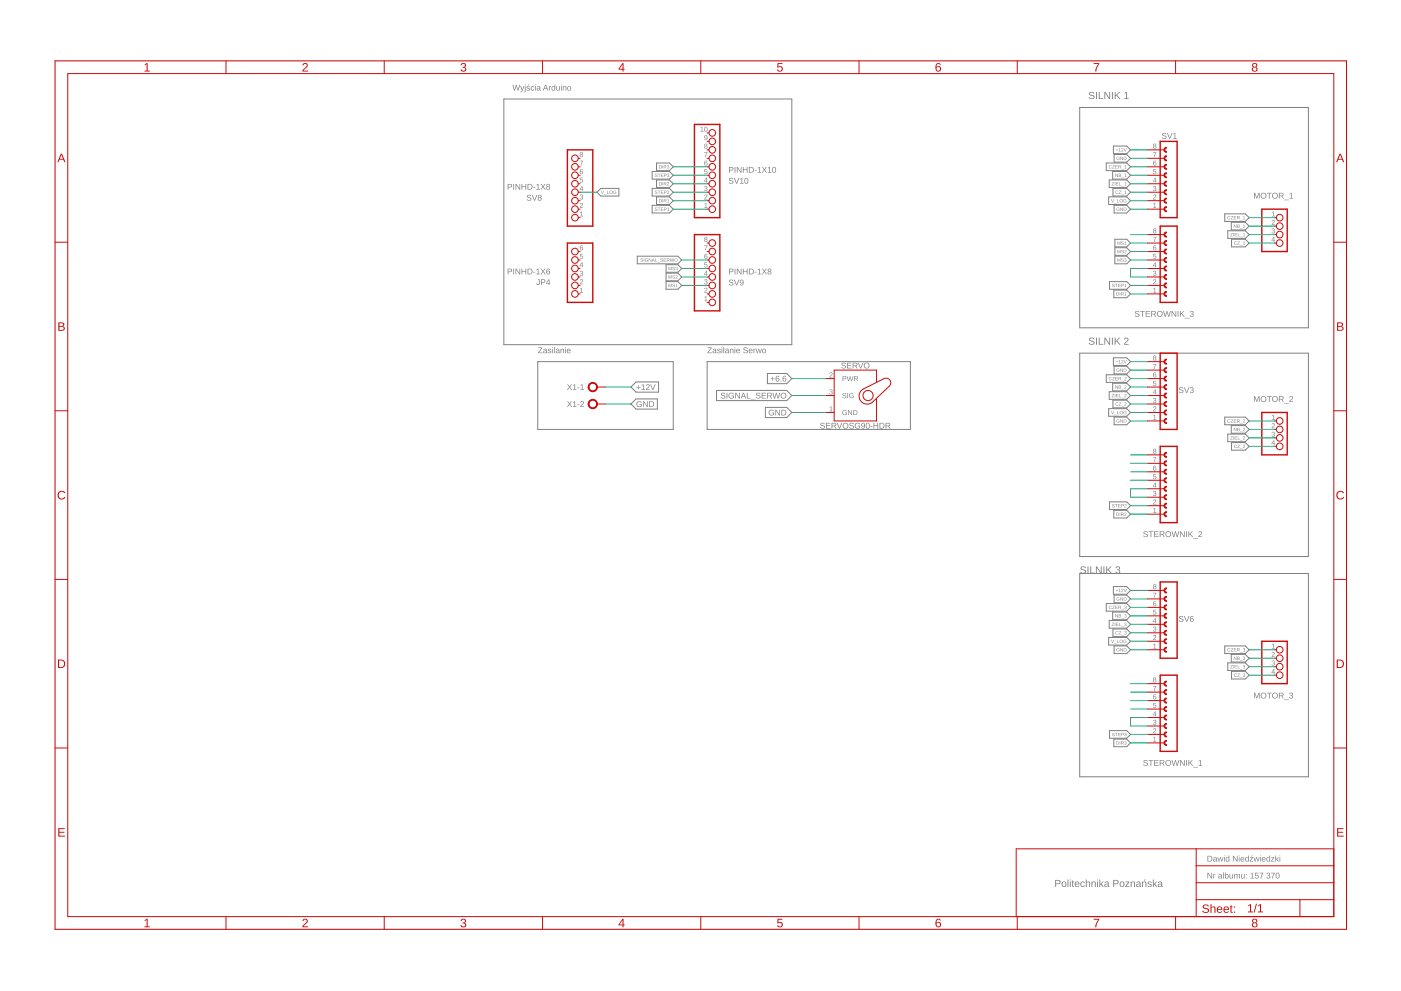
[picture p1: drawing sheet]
<svg xmlns="http://www.w3.org/2000/svg" width="420mm" height="297mm" viewBox="0 0 420 297" stroke-linecap="round" stroke-linejoin="round" font-family="sans-serif">
<path d="M323.8 32.2h68.6v66.1h-68.6zM323.8 105.9h68.6v60.9h-68.6zM323.8 171.9h68.6v60.9h-68.6z" fill="none" stroke="#808080" stroke-width=".3"/>
<g fill="#808080">
<path d="M326.7 27.8a.96 .96 0 0 1 1.5 .2l-.3 .1a.49 .49 0 0 0-.6-.4 .49 .49 0 0 0-.3 .6l.1 .1a.81 .81 0 0 1 .9 .2 .81 .81 0 0 1 0 .9l-1 .2-.4-.3-.1-.2 .3-.1a.54 .54 0 0 0 .7 .5 .54 .54 0 0 0 .3-.8l-1.1-.3zM328.7 27.6h.3v2.1h-.3zM329.5 27.6h.3v1.8h1.1v.3h-1.4zM331.2 27.6h.3l1.2 1.8v-1.8h.2v2.1h-.3l-1.1-1.8v1.8h-.3zM333.5 27.6h.2v2.1h-.2zM334.3 27.6h.3v1l1-1h.3l-.9 .9 1 1.2h-.3l-.9-1-.2 .2v.8h-.3zM337.2 27.9l.8-.3v1.8h.5v.3h-1.3v-.3h.5v-1.6l-.5 .4z"/>
<path d="M326.7 101.4a.96 .96 0 0 1 1.5 .3h-.3a.49 .49 0 0 0-.6-.4 .49 .49 0 0 0-.3 .7h.1a.81 .81 0 0 1 .9 .3 .81 .81 0 0 1 0 .9l-1 .1-.4-.2-.1-.3h.3a.54 .54 0 0 0 .7 .4 .54 .54 0 0 0 .3-.7l-1.1-.4zM328.7 101.2h.3v2.1h-.3zM329.5 101.2h.3v1.9h1.1v.2h-1.4zM331.2 101.2h.3l1.2 1.8v-1.8h.2v2.1h-.3l-1.1-1.8v1.8h-.3zM333.5 101.2h.2v2.1h-.2zM334.3 101.2h.3v1.1l1-1.1h.3l-.9 .9 1 1.2h-.3l-.9-1-.2 .2v.8h-.3zM337.3 101.3a.68 .68 0 0 1 1.1 .2 .68 .68 0 0 1-.4 1l-.6 .6h1.1v.2h-1.4l.8-1a.43 .43 0 0 0 .2-.7 .43 .43 0 0 0-.7 .2l-.3-.1z"/>
<path d="M324.1 170a.96 .96 0 0 1 1.6 .2l-.3 .1a.49 .49 0 0 0-.6-.4 .49 .49 0 0 0-.4 .6l.1 .1a.81 .81 0 0 1 .9 .2 .81 .81 0 0 1 .1 1l-1 .1-.4-.3-.1-.2 .2-.1a.54 .54 0 0 0 .7 .5 .54 .54 0 0 0 .4-.8l-1.1-.3zM326.1 169.8h.3v2.1h-.3zM327 169.8h.3v1.9h1v.2h-1.3zM328.7 169.8h.3l1.1 1.8v-1.8h.3v2.1h-.4l-1.1-1.8v1.8h-.2zM330.9 169.8h.3v2.1h-.3zM331.7 169.8h.3v1l1-1h.4l-.9 .9 1 1.2h-.4l-.8-1-.3 .2v.8h-.3zM334.8 169.9a.61 .61 0 0 1 .9 0 .61 .61 0 0 1-.2 .9 .65 .65 0 0 1 .2 1.1 .65 .65 0 0 1-1.1-.2l-.1-.4h.3a.43 .43 0 0 0 .6 .4 .43 .43 0 0 0 .1-.7l-.5-.1v-.2a.41 .41 0 0 0 .6-.2 .41 .41 0 0 0-.3-.6 .41 .41 0 0 0-.5 .4h-.3z"/>
</g>
<path d="M151.1 29.7h86.4v73.6h-86.4zM161.3 108.4h40.6v20.3h-40.6zM212.1 108.4h60.9v20.3h-60.9z" fill="none" stroke="#808080" stroke-width=".3"/>
<g fill="#808080">
<path d="M345.9 61.1l.5-.2v1.3l.4 .1h-.9l.3-.1v-1.2l-.3 .3z"/>
<path d="M346 58.4a.5 .5 0 0 1 .7 .2 .5 .5 0 0 1-.4 .7l-.3 .3h.8v.2h-1l.7-.9a.28 .28 0 0 0-.1-.4 .28 .28 0 0 0-.4 .2h-.2z"/>
<path d="M345.9 55.9a.43 .43 0 0 1 .7-.1 .43 .43 0 0 1-.2 .7 .39 .39 0 0 1 .4 .5 .39 .39 0 0 1-.5 .3l-.5-.2 .2-.2a.3 .3 0 0 0 .4 .2 .3 .3 0 0 0 .1-.4l-.4-.3a.29 .29 0 0 0 .4-.1 .29 .29 0 0 0-.2-.4 .29 .29 0 0 0-.3 .3l-.2-.1z"/>
<path d="M345.9 50.7h.8v.2h-.7v.4a.5 .5 0 0 1 .7 .3 .5 .5 0 0 1-.3 .6 .5 .5 0 0 1-.6-.4l.5 .2a.34 .34 0 0 0 .3-.4 .34 .34 0 0 0-.6-.1h-.2z"/>
<path d="M345.8 45.6h1l-.5 1.5h-.2v-.4l.5-.9h-.8z"/>
<path d="M345.9 86.5l.5-.2v1.3l.4 .1h-.9l.3-.1v-1.2l-.3 .3z"/>
<path d="M346 83.8a.5 .5 0 0 1 .7 .2 .5 .5 0 0 1-.4 .7l-.3 .3h.8v.2h-1l.7-.9a.28 .28 0 0 0-.1-.4 .28 .28 0 0 0-.4 .2h-.2z"/>
<path d="M345.9 81.3a.43 .43 0 0 1 .7-.1 .43 .43 0 0 1-.2 .7 .39 .39 0 0 1 .4 .5 .39 .39 0 0 1-.5 .3l-.5-.3 .2-.1a.3 .3 0 0 0 .4 .2 .3 .3 0 0 0 .1-.4l-.4-.3a.29 .29 0 0 0 .4-.1 .29 .29 0 0 0-.2-.4 .29 .29 0 0 0-.3 .3l-.2-.1z"/>
<path d="M345.9 76.1h.8v.2h-.7v.4a.5 .5 0 0 1 .7 .3 .5 .5 0 0 1-.3 .6 .5 .5 0 0 1-.6-.4l.5 .2a.34 .34 0 0 0 .3-.4 .34 .34 0 0 0-.6-.1h-.2z"/>
<path d="M345.8 71h1l-.5 1.5h-.2v-.4l.5-.9h-.8z"/>
<path d="M345.9 124.6l.5-.2v1.3l.4 .1h-.9l.3-.1v-1.2l-.3 .3z"/>
<path d="M346 121.9a.5 .5 0 0 1 .7 .2 .5 .5 0 0 1-.4 .7l-.3 .3h.8v.2h-1l.7-.9a.28 .28 0 0 0-.1-.4 .28 .28 0 0 0-.4 .2h-.2z"/>
<path d="M345.9 119.4a.43 .43 0 0 1 .7-.1 .43 .43 0 0 1-.2 .7 .39 .39 0 0 1 .4 .5 .39 .39 0 0 1-.5 .3l-.5-.3 .2-.2a.3 .3 0 0 0 .4 .3 .3 .3 0 0 0 .1-.5l-.4-.2a.29 .29 0 0 0 .4-.1 .29 .29 0 0 0-.2-.4 .29 .29 0 0 0-.3 .3l-.2-.1z"/>
<path d="M345.9 114.2h.8v.2h-.7v.4a.5 .5 0 0 1 .7 .2 .5 .5 0 0 1-.3 .7 .5 .5 0 0 1-.6-.4l.5 .2a.34 .34 0 0 0 .3-.5 .34 .34 0 0 0-.6 0h-.2z"/>
<path d="M345.8 109.1h1l-.5 1.5h-.2v-.4l.5-.9h-.8z"/>
<path d="M345.9 152.5l.5-.2v1.3l.4 .2h-.9l.3-.2v-1.1l-.3 .2z"/>
<path d="M346 149.8a.5 .5 0 0 1 .7 .3 .5 .5 0 0 1-.4 .6l-.3 .4h.8v.1h-1l.7-.8a.28 .28 0 0 0-.1-.5 .28 .28 0 0 0-.4 .2h-.2z"/>
<path d="M345.9 147.3a.43 .43 0 0 1 .7 0 .43 .43 0 0 1-.2 .6 .39 .39 0 0 1 .4 .5 .39 .39 0 0 1-.5 .3l-.5-.2 .2-.2a.3 .3 0 0 0 .4 .2 .3 .3 0 0 0 .1-.4l-.4-.2a.29 .29 0 0 0 .4-.2 .29 .29 0 0 0-.2-.4 .29 .29 0 0 0-.3 .3h-.2z"/>
<path d="M345.9 142.1h.8v.2h-.7v.5a.5 .5 0 0 1 .7 .2 .5 .5 0 0 1-.3 .7 .5 .5 0 0 1-.6-.4l.5 .2a.34 .34 0 0 0 .3-.5 .34 .34 0 0 0-.6-.1h-.2z"/>
<path d="M345.8 137.1h1l-.5 1.4h-.2v-.4l.5-.9h-.8z"/>
<path d="M345.9 193.2l.5-.3v1.3l.4 .2h-.9l.3-.2v-1.1l-.3 .2z"/>
<path d="M346 190.5a.5 .5 0 0 1 .7 .2 .5 .5 0 0 1-.4 .7l-.3 .3h.8v.2h-1l.7-.9a.28 .28 0 0 0-.1-.5 .28 .28 0 0 0-.4 .3l-.2-.1z"/>
<path d="M345.9 187.9a.43 .43 0 0 1 .7 0 .43 .43 0 0 1-.2 .7 .39 .39 0 0 1 .4 .4 .39 .39 0 0 1-.5 .3l-.5-.2 .2-.2a.3 .3 0 0 0 .4 .3 .3 .3 0 0 0 .1-.5l-.4-.2a.29 .29 0 0 0 .4-.2 .29 .29 0 0 0-.2-.3 .29 .29 0 0 0-.3 .2h-.2z"/>
<path d="M345.9 182.8h.8v.1h-.7v.5a.5 .5 0 0 1 .7 .2 .5 .5 0 0 1-.3 .7 .5 .5 0 0 1-.6-.4l.5 .2a.34 .34 0 0 0 .3-.5 .34 .34 0 0 0-.6 0h-.2z"/>
<path d="M345.8 177.7h1l-.5 1.5h-.2v-.4l.5-1h-.8z"/>
<path d="M345.9 221.1l.5-.2v1.3l.4 .1h-.9l.3-.1v-1.2l-.3 .3z"/>
<path d="M346 218.4a.5 .5 0 0 1 .7 .2 .5 .5 0 0 1-.4 .7l-.3 .3h.8v.2h-1l.7-.9a.28 .28 0 0 0-.1-.4 .28 .28 0 0 0-.4 .2h-.2z"/>
<path d="M345.9 215.9a.43 .43 0 0 1 .7-.1 .43 .43 0 0 1-.2 .7 .39 .39 0 0 1 .4 .5 .39 .39 0 0 1-.5 .3l-.5-.3 .2-.1a.3 .3 0 0 0 .4 .2 .3 .3 0 0 0 .1-.5l-.4-.2a.29 .29 0 0 0 .4-.1 .29 .29 0 0 0-.2-.4 .29 .29 0 0 0-.3 .3l-.2-.1z"/>
<path d="M345.9 210.7h.8v.2h-.7v.4a.5 .5 0 0 1 .7 .2 .5 .5 0 0 1-.3 .7 .5 .5 0 0 1-.6-.4l.5 .2a.34 .34 0 0 0 .3-.4 .34 .34 0 0 0-.6-.1h-.2z"/>
<path d="M345.8 205.6h1l-.5 1.5h-.2v-.4l.5-.9h-.8z"/>
<path d="M381.5 63.6l.5-.2v1.3l.3 .2h-.9l.4-.2v-1.1l-.3 .2z"/>
<path d="M381.5 66a.5 .5 0 0 1 .8 .2 .5 .5 0 0 1-.4 .7l-.3 .4h.7v.1h-.9l.6-.8a.28 .28 0 0 0 0-.5 .28 .28 0 0 0-.4 .2h-.2z"/>
<path d="M381.5 68.6a.43 .43 0 0 1 .7-.1 .43 .43 0 0 1-.2 .7 .39 .39 0 0 1 .3 .5 .39 .39 0 0 1-.5 .3l-.4-.3 .1-.1a.3 .3 0 0 0 .4 .2 .3 .3 0 0 0 .2-.4l-.4-.3a.29 .29 0 0 0 .4-.1 .29 .29 0 0 0-.2-.4 .29 .29 0 0 0-.4 .3l-.1-.1z"/>
<path d="M381.5 124.6l.5-.2v1.3l.3 .1h-.9l.4-.1v-1.2l-.3 .3z"/>
<path d="M381.5 127a.5 .5 0 0 1 .8 .2 .5 .5 0 0 1-.4 .7l-.3 .3h.7v.2h-.9l.6-.9a.28 .28 0 0 0 0-.5 .28 .28 0 0 0-.4 .3h-.2z"/>
<path d="M381.5 129.5a.43 .43 0 0 1 .7 0 .43 .43 0 0 1-.2 .7 .39 .39 0 0 1 .3 .4 .39 .39 0 0 1-.5 .3l-.4-.2 .1-.2a.3 .3 0 0 0 .4 .3 .3 .3 0 0 0 .2-.5l-.4-.2a.29 .29 0 0 0 .4-.2 .29 .29 0 0 0-.2-.4 .29 .29 0 0 0-.4 .3h-.1z"/>
<path d="M381.5 193.2l.5-.3v1.3l.3 .2h-.9l.4-.2v-1.1l-.3 .2z"/>
<path d="M381.5 195.5a.5 .5 0 0 1 .8 .3 .5 .5 0 0 1-.4 .6l-.3 .4h.7v.1h-.9l.6-.8a.28 .28 0 0 0 0-.5 .28 .28 0 0 0-.4 .2h-.2z"/>
<path d="M381.5 198.1a.43 .43 0 0 1 .7 0 .43 .43 0 0 1-.2 .6 .39 .39 0 0 1 .3 .5 .39 .39 0 0 1-.5 .3l-.4-.2 .1-.2a.3 .3 0 0 0 .4 .2 .3 .3 0 0 0 .2-.4l-.4-.3a.29 .29 0 0 0 .4-.1 .29 .29 0 0 0-.2-.4 .29 .29 0 0 0-.4 .3h-.1z"/>
<path d="M174 63.6l.5-.2v1.3l.4 .2h-1l.4-.2v-1.1l-.3 .2z"/>
<path d="M174 60.9a.5 .5 0 0 1 .8 .3 .5 .5 0 0 1-.4 .6l-.3 .4h.7v.1h-.9l.6-.8a.28 .28 0 0 0 0-.5 .28 .28 0 0 0-.4 .2h-.2z"/>
<path d="M174 58.4a.43 .43 0 0 1 .7 0 .43 .43 0 0 1-.2 .6 .39 .39 0 0 1 .4 .5 .39 .39 0 0 1-.5 .3l-.5-.2 .1-.2a.3 .3 0 0 0 .4 .3 .3 .3 0 0 0 .2-.5l-.4-.2a.29 .29 0 0 0 .4-.2 .29 .29 0 0 0-.2-.4 .29 .29 0 0 0-.3 .3h-.2z"/>
<path d="M173.9 53.2h.9v.2h-.7v.5a.5 .5 0 0 1 .7 .2 .5 .5 0 0 1-.3 .7 .5 .5 0 0 1-.6-.4l.4 .2a.34 .34 0 0 0 .3-.5 .34 .34 0 0 0-.5-.1h-.2z"/>
<path d="M173.9 48.2h.9l-.5 1.4h-.2l.1-.4 .5-.9h-.8z"/>
<path d="M211.3 89l.5-.2v1.3l.4 .2h-1l.4-.2v-1.1l-.3 .2z"/>
<path d="M211.4 86.3a.5 .5 0 0 1 .7 .3 .5 .5 0 0 1-.4 .6l-.3 .4h.8v.1h-1l.7-.8a.28 .28 0 0 0-.1-.5 .28 .28 0 0 0-.4 .2h-.2z"/>
<path d="M211.3 83.8a.43 .43 0 0 1 .7 0 .43 .43 0 0 1-.2 .6 .39 .39 0 0 1 .4 .5 .39 .39 0 0 1-.5 .3l-.5-.2 .2-.2a.3 .3 0 0 0 .4 .3 .3 .3 0 0 0 .1-.5l-.4-.2a.29 .29 0 0 0 .4-.2 .29 .29 0 0 0-.2-.4 .29 .29 0 0 0-.3 .3h-.2z"/>
<path d="M211.3 78.6h.8v.2h-.7v.5a.5 .5 0 0 1 .7 .2 .5 .5 0 0 1-.3 .7 .5 .5 0 0 1-.6-.4l.5 .2a.34 .34 0 0 0 .3-.5 .34 .34 0 0 0-.6-.1h-.2z"/>
<path d="M211.2 73.6h1l-.5 1.4h-.2v-.4l.5-.9h-.8z"/>
<path d="M211.3 61.1l.5-.2v1.3l.4 .1h-1l.4-.1v-1.2l-.3 .3z"/>
<path d="M211.4 58.4a.5 .5 0 0 1 .7 .2 .5 .5 0 0 1-.4 .7l-.3 .3h.8v.2h-1l.7-.9a.28 .28 0 0 0-.1-.4 .28 .28 0 0 0-.4 .2h-.2z"/>
<path d="M211.3 55.9a.43 .43 0 0 1 .7-.1 .43 .43 0 0 1-.2 .7 .39 .39 0 0 1 .4 .5 .39 .39 0 0 1-.5 .3l-.5-.2 .2-.2a.3 .3 0 0 0 .4 .2 .3 .3 0 0 0 .1-.4l-.4-.3a.29 .29 0 0 0 .4-.1 .29 .29 0 0 0-.2-.4 .29 .29 0 0 0-.3 .3l-.2-.1z"/>
<path d="M211.3 50.7h.8v.2h-.7v.4a.5 .5 0 0 1 .7 .3 .5 .5 0 0 1-.3 .6 .5 .5 0 0 1-.6-.4l.5 .2a.34 .34 0 0 0 .3-.4 .34 .34 0 0 0-.6-.1h-.2z"/>
<path d="M211.2 45.6h1l-.5 1.5h-.2v-.4l.5-.9h-.8z"/>
<path d="M174 86.5l.5-.2v1.3l.4 .1h-1l.4-.1v-1.2l-.3 .3z"/>
<path d="M174 83.8a.5 .5 0 0 1 .8 .2 .5 .5 0 0 1-.4 .7l-.3 .3h.7v.2h-.9l.6-.9a.28 .28 0 0 0 0-.4 .28 .28 0 0 0-.4 .2h-.2z"/>
<path d="M174 81.3a.43 .43 0 0 1 .7-.1 .43 .43 0 0 1-.2 .7 .39 .39 0 0 1 .4 .5 .39 .39 0 0 1-.5 .3l-.5-.3 .1-.1a.3 .3 0 0 0 .4 .2 .3 .3 0 0 0 .2-.4l-.4-.3a.29 .29 0 0 0 .4-.1 .29 .29 0 0 0-.2-.4 .29 .29 0 0 0-.3 .3l-.2-.1z"/>
<path d="M173.9 76.1h.9v.2h-.7v.4a.5 .5 0 0 1 .7 .3 .5 .5 0 0 1-.3 .6 .5 .5 0 0 1-.6-.4l.4 .2a.34 .34 0 0 0 .3-.4 .34 .34 0 0 0-.5-.1h-.2z"/>
<path d="M248.9 111.7a.5 .5 0 0 1 .8 .3 .5 .5 0 0 1-.5 .6l-.3 .4h.8v.1h-1l.7-.8a.28 .28 0 0 0-.1-.5 .28 .28 0 0 0-.4 .2h-.2z"/>
<path d="M248.9 116.8a.43 .43 0 0 1 .7 0 .43 .43 0 0 1-.2 .7 .39 .39 0 0 1 .3 .4 .39 .39 0 0 1-.5 .3l-.4-.2 .1-.2a.3 .3 0 0 0 .4 .3 .3 .3 0 0 0 .1-.5l-.3-.2a.29 .29 0 0 0 .4-.2 .29 .29 0 0 0-.2-.3 .29 .29 0 0 0-.4 .2h-.2z"/>
<path d="M248.8 122.1l.5-.3v1.3l.4 .2h-.9l.4-.2v-1.1l-.4 .2z"/>
<path d="M153.7 25.4h.2l.4 1.5 .4-1.5h.2l.5 1.5 .4-1.5h.2l-.5 1.7h-.3l-.4-1.4-.4 1.4h-.2zM156 25.8h.2l.4 1.1 .4-1.1h.2l-.6 1.5a.3 .3 0 0 1-.2 .3 .3 .3 0 0 1-.3-.1l.4-.4zM157.4 25.3h.2v.2h-.2zM157.4 25.8h.2v1.5l-.4 .4zM158 25.9l.6-.1 .3 .3-.6-.1-.1 .3a.53 .53 0 0 1 .7 .2 .53 .53 0 0 1-.3 .7 .53 .53 0 0 1-.7-.2v-.2l.2 .1a.32 .32 0 0 0 .4 .1 .32 .32 0 0 0 .2-.3l-.2-.1a.44 .44 0 0 1-.5-.2 .44 .44 0 0 1 0-.5zM158.5 25.3h.3l-.5 .4zM159.3 26l.6-.2 .3 .4-.4-.2a.46 .46 0 0 0-.5 .5 .46 .46 0 0 0 .7 .3l.2-.1a.63 .63 0 0 1-1 .3 .63 .63 0 0 1 .1-1zM160.5 25.3h.2v.2h-.2zM160.5 25.8h.2v1.3h-.2zM161.1 26l.8-.1 .3 1.2-.4-.2a.45 .45 0 0 1-.5 .3 .45 .45 0 0 1-.3-.6 .45 .45 0 0 1 .5-.3h.3a.3 .3 0 0 0-.2-.3 .3 .3 0 0 0-.4 .2l-.2-.1zM161.2 26.7a.32 .32 0 0 0 .6 0 .32 .32 0 0 0-.6 0zM163.5 25.4h.3l.7 1.7h-.3l-.2-.5h-.8l-.2 .5h-.2zM163.6 25.6l-.3 .9h.6zM164.6 25.8h.2v.3l.4-.3-.3 .5-.1 .8h-.2zM165.5 26l.4-.2 .4 .2v-.7h.2v1.8l-.2-.2a.57 .57 0 0 1-.8 .1 .57 .57 0 0 1-.1-.8zM165.7 26.1l.1 .9a.45 .45 0 0 0 .5-.5 .45 .45 0 0 0-.6-.4zM166.8 25.8h.3v.9a.32 .32 0 0 0 .3 .3 .32 .32 0 0 0 .3-.4v-.8h.2v1.3l-.2-.2a.44 .44 0 0 1-.5 .2 .44 .44 0 0 1-.4-.4zM168.2 25.3h.3v.2h-.3zM168.2 25.8h.3v1.3h-.3zM168.8 25.8l.2 .2a.44 .44 0 0 1 .5-.2 .44 .44 0 0 1 .3 .5v.8h-.2v-.8a.32 .32 0 0 0-.3-.4 .32 .32 0 0 0-.3 .5v.7h-.2zM170 26.5a.65 .65 0 0 1 1.3 0 .65 .65 0 0 1-1.3 0zM170.4 26.1a.48 .48 0 0 0-.1 .6 .48 .48 0 0 0 .7 .2v-.8z"/>
<path d="M161.4 104.1h1.3l-1.1 1.6h1.1v.2h-1.3l1-1.6h-1zM163 104.7l.9-.1 .3 1.3-.4-.3a.45 .45 0 0 1-.6 .3 .45 .45 0 0 1-.3-.5 .45 .45 0 0 1 .6-.3h.3a.3 .3 0 0 0-.2-.4 .3 .3 0 0 0-.4 .2h-.2zM163.2 105.4a.32 .32 0 0 0 .6 0 .32 .32 0 0 0-.6 0zM164.4 104.6l.6-.1 .3 .3-.6-.1-.1 .3a.53 .53 0 0 1 .7 .3 .53 .53 0 0 1-.3 .7 .53 .53 0 0 1-.7-.3v-.1h.2a.32 .32 0 0 0 .4 .1 .32 .32 0 0 0 .2-.3l-.2-.1a.44 .44 0 0 1-.5-.2 .44 .44 0 0 1 0-.5zM165.6 104.1h.2v.2h-.2zM165.6 104.5h.2v1.4h-.2zM166.2 104.1h.2v1.8h-.2zM166.8 104.7l.8-.1 .3 1.3-.4-.3a.45 .45 0 0 1-.5 .3 .45 .45 0 0 1-.3-.5 .45 .45 0 0 1 .5-.3h.3a.3 .3 0 0 0-.2-.4 .3 .3 0 0 0-.4 .2h-.2zM166.9 105.4a.32 .32 0 0 0 .6 0 .32 .32 0 0 0-.6 0zM168.1 104.5l.2 .3a.44 .44 0 0 1 .5-.3 .44 .44 0 0 1 .4 .5v.9h-.3v-.9a.32 .32 0 0 0-.3-.3 .32 .32 0 0 0-.3 .4v.8h-.2zM169.5 104.1h.2v.2h-.2zM169.5 104.5h.2v1.4h-.2zM170.1 104.7a.6 .6 0 0 1 .8-.1 .6 .6 0 0 1 .3 .7h-1a.38 .38 0 0 0 .3 .4 .38 .38 0 0 0 .4-.2l.2 .1a.67 .67 0 0 1-1 .1 .67 .67 0 0 1 0-1zM170.3 104.8l-.1 .3h.7l-.2-.4z"/>
<path d="M212.2 104.1h1.3l-1.1 1.6h1.1v.2h-1.4l1.1-1.6h-1zM213.8 104.7l.9-.1 .3 1.3-.4-.3a.45 .45 0 0 1-.6 .3 .45 .45 0 0 1-.3-.5 .45 .45 0 0 1 .6-.3h.3a.3 .3 0 0 0-.2-.4 .3 .3 0 0 0-.4 .2h-.2zM214 105.4a.32 .32 0 0 0 .6 0 .32 .32 0 0 0-.6 0zM215.2 104.6l.6-.1 .3 .3-.6-.1-.1 .3a.53 .53 0 0 1 .7 .3 .53 .53 0 0 1-.3 .7 .53 .53 0 0 1-.7-.3v-.1h.2a.32 .32 0 0 0 .4 .1 .32 .32 0 0 0 .2-.3l-.2-.1a.44 .44 0 0 1-.5-.2 .44 .44 0 0 1 0-.5zM216.4 104.1h.2v.2h-.2zM216.4 104.5h.2v1.4h-.2zM217 104.1h.2v1.8h-.2zM217.6 104.7l.8-.1 .3 1.3-.4-.3a.45 .45 0 0 1-.5 .3 .45 .45 0 0 1-.3-.5 .45 .45 0 0 1 .5-.3h.3a.3 .3 0 0 0-.2-.4 .3 .3 0 0 0-.4 .2h-.2zM217.7 105.4a.32 .32 0 0 0 .6 0 .32 .32 0 0 0-.6 0zM218.9 104.5l.2 .3a.44 .44 0 0 1 .5-.3 .44 .44 0 0 1 .4 .5v.9h-.3v-.9a.32 .32 0 0 0-.3-.3 .32 .32 0 0 0-.3 .4v.8h-.2zM220.3 104.1h.2v.2h-.2zM220.3 104.5h.2v1.4h-.2zM220.9 104.7a.6 .6 0 0 1 .8-.1 .6 .6 0 0 1 .3 .7h-1a.38 .38 0 0 0 .2 .4 .38 .38 0 0 0 .5-.2l.2 .1a.67 .67 0 0 1-1 .1 .67 .67 0 0 1 0-1zM221.1 104.8l-.1 .3h.7l-.2-.4zM223.1 104.2a.8 .8 0 0 1 1.2 .3l-.3 .1a.4 .4 0 0 0-.4-.4 .4 .4 0 0 0-.3 .5v.1a.66 .66 0 0 1 .8 .2 .66 .66 0 0 1 0 .8l-.8 .1-.3-.3-.1-.1 .2-.1a.46 .46 0 0 0 .5 .4 .46 .46 0 0 0 .4-.6l-.8-.2a.42 .42 0 0 1-.2-.4 .42 .42 0 0 1 .1-.4zM224.7 104.7a.6 .6 0 0 1 .7-.1 .6 .6 0 0 1 .3 .7h-.9a.38 .38 0 0 0 .2 .4 .38 .38 0 0 0 .5-.2l.2 .1a.67 .67 0 0 1-1 .1 .67 .67 0 0 1 0-1zM224.9 104.8l-.1 .3h.7l-.2-.4zM226 104.5h.2v.3l.4-.3-.4 .5v.9h-.2zM226.6 104.5h.3l.2 1.2 .3-1.2h.3l.2 1.2 .3-1.2h.3l-.4 1.4h-.3l-.3-1.2-.2 1.2h-.3zM228.4 105.2a.65 .65 0 0 1 1.3 0 .65 .65 0 0 1-1.3 0zM228.9 104.8a.48 .48 0 0 0-.2 .7 .48 .48 0 0 0 .7 .1v-.8z"/>
<path d="M362.1 256.5h.6a.86 .86 0 0 1 .9 .8 .86 .86 0 0 1-.8 .9h-.7zM362.3 256.7v1.4a.73 .73 0 0 0 1.1-.7 .73 .73 0 0 0-1.1-.7zM364 257.1l.8-.1 .3 1.2-.4-.2a.45 .45 0 0 1-.6 .3 .45 .45 0 0 1-.3-.6 .45 .45 0 0 1 .6-.3h.3a.3 .3 0 0 0-.2-.3 .3 .3 0 0 0-.4 .2l-.2-.1zM364.1 257.8a.32 .32 0 0 0 .6 0 .32 .32 0 0 0-.6 0zM365.1 256.9h.2l.3 1.2 .3-1.2h.2l.3 1.2 .3-1.2h.2l-.4 1.3h-.2l-.3-1.1-.3 1.1h-.2zM367.1 256.4h.2v.2h-.2zM367.1 256.9h.2v1.3h-.2zM367.7 257.1l.3-.2 .5 .2v-.7h.2v1.8l-.2-.2a.57 .57 0 0 1-.9 .1 .57 .57 0 0 1 0-.8zM367.9 257.2l.1 .9a.45 .45 0 0 0 .5-.5 .45 .45 0 0 0-.6-.4zM369.7 256.5h.3l.9 1.5v-1.5h.2v1.7h-.2l-1-1.4 .1 1.4h-.3zM371.5 256.4h.2v.2h-.2zM371.5 256.9h.2v1.3h-.2zM372.2 257.1a.6 .6 0 0 1 .7-.1 .6 .6 0 0 1 .3 .6h-1a.38 .38 0 0 0 .3 .5 .38 .38 0 0 0 .5-.2h.1a.67 .67 0 0 1-1 .2 .67 .67 0 0 1 .1-1zM372.3 257.2l-.1 .3h.8l-.3-.4zM373.5 257.1l.4-.2 .4 .2v-.7h.2v1.8l-.2-.2a.57 .57 0 0 1-.8 .1 .57 .57 0 0 1-.1-.8zM373.7 257.2l.1 .9a.45 .45 0 0 0 .5-.5 .45 .45 0 0 0-.6-.4zM374.8 256.9h1l-.8 1.2h.8v.1h-1l.7-1.1h-.7zM375.4 256.4h.3l-.6 .4zM375.9 256.9h.2l.3 1.2 .3-1.2h.2l.3 1.2 .3-1.2h.2l-.3 1.3h-.3l-.3-1.1-.3 1.1h-.2zM377.9 256.4h.2v.2h-.2zM377.9 256.9h.2v1.3h-.2zM378.5 257.1a.6 .6 0 0 1 .8-.1 .6 .6 0 0 1 .3 .6h-1a.38 .38 0 0 0 .3 .5 .38 .38 0 0 0 .4-.2h.2a.67 .67 0 0 1-1 .2 .67 .67 0 0 1 0-1zM378.7 257.2l-.1 .3h.7l-.2-.4zM379.9 257.1l.4-.2 .4 .2v-.7h.2v1.8l-.2-.2a.57 .57 0 0 1-.9 .1 .57 .57 0 0 1 0-.8zM380.1 257.2l.1 .9a.45 .45 0 0 0 .5-.5 .45 .45 0 0 0-.6-.4zM381.2 256.9h1l-.8 1.2h.8v.1h-1l.7-1.1h-.7zM382.5 256.4h.2v1.2l.6-.7h.2l-.5 .6 .6 .7h-.3l-.4-.6-.2 .6h-.2zM383.7 256.4h.2v.2h-.2zM383.7 256.9h.2v1.3h-.2z"/>
<path d="M362.1 261.6h.3l.9 1.5v-1.5h.2v1.7h-.3l-.9-1.4v1.4h-.2zM363.9 262h.2v.3l.4-.3-.4 .4v.9h-.2zM365.5 262.1h.8l.3 1.2-.4-.2a.45 .45 0 0 1-.5 .3 .45 .45 0 0 1-.3-.6 .45 .45 0 0 1 .5-.3h.3a.3 .3 0 0 0-.2-.4 .3 .3 0 0 0-.4 .2h-.2zM365.6 262.9a.32 .32 0 0 0 .6 0 .32 .32 0 0 0-.6 0zM366.8 261.5h.2v1.8h-.2zM367.3 261.5h.3v.7a.57 .57 0 0 1 .8-.1 .57 .57 0 0 1 0 .9 .47 .47 0 0 1-.3 .3 .47 .47 0 0 1-.5-.2l-.3 .2zM367.7 262.3l.1 .8a.45 .45 0 0 0 .4-.5 .45 .45 0 0 0-.5-.3zM368.7 262h.3v.8a.32 .32 0 0 0 .3 .4 .32 .32 0 0 0 .3-.4v-.8h.2v1.3l-.2-.2a.44 .44 0 0 1-.5 .2 .44 .44 0 0 1-.4-.4zM370.1 262l.2 .2a.4 .4 0 0 1 .4-.2 .4 .4 0 0 1 .4 .2 .41 .41 0 0 1 .5-.2 .41 .41 0 0 1 .3 .4v.9h-.2l-.1-1-.2-.2-.3 .3v.9h-.2v-1l-.4-.1-.1 1.1h-.3zM372.2 262h.2v.8a.32 .32 0 0 0 .4 .4 .32 .32 0 0 0 .2-.4v-.8h.3v1.3l-.3-.2a.44 .44 0 0 1-.5 .2 .44 .44 0 0 1-.3-.4zM373.7 262h.2v.2h-.2zM373.7 263.1h.2v.2h-.2zM375.1 261.9l.6-.3v1.5h.4v.2h-1.1v-.2h.4v-1.3l-.3 .3zM376.4 261.6h1v.2h-.8v.5a.59 .59 0 0 1 .8 .3 .59 .59 0 0 1-.3 .8 .59 .59 0 0 1-.8-.5h.2a.38 .38 0 0 0 .6 .2 .38 .38 0 0 0 .1-.6 .38 .38 0 0 0-.6 0h-.2zM377.7 261.6h1.2l-.6 1.7h-.3l.1-.4 .5-1.1h-.9zM380 261.7a.5 .5 0 0 1 .8 0 .5 .5 0 0 1-.3 .7 .53 .53 0 0 1 .1 1 .53 .53 0 0 1-.8-.5h.2a.35 .35 0 0 0 .5 .3 .35 .35 0 0 0 .1-.6l-.4-.1v-.2a.33 .33 0 0 0 .5-.1 .33 .33 0 0 0-.3-.5 .33 .33 0 0 0-.4 .3h-.2zM381.2 261.6h1.1l-.6 1.7h-.2l.1-.4 .5-1.1h-.9zM382.8 261.7a.83 .83 0 0 1 1 .7 .83 .83 0 0 1-.8 .9 1.13 1.13 0 0 1-.2-1.6zM383 261.8l-.1 .1a.77 .77 0 0 0 .4 1.2l.1-.1a.77 .77 0 0 0-.4-1.2z"/>
<path d="M316.4 263.7h.9a.65 .65 0 0 1 .8 .7 .65 .65 0 0 1-.7 .6h-.7v.9h-.3zM316.7 264v.8l1-.2-.1-.6zM318.6 264.4a.78 .78 0 0 1 1.1 .1 .78 .78 0 0 1-.2 1.1 .78 .78 0 0 1-1.1-.3zM318.8 264.6a.56 .56 0 0 0-.1 .8 .56 .56 0 0 0 .8 0 .57 .57 0 0 0 0-.7 .57 .57 0 0 0-.7-.1zM320.2 263.6h.2v2.3h-.2zM320.8 263.6h.3v.3h-.3zM320.8 264.2h.3v1.7h-.3zM321.6 263.9h.2v.3h.3v.2h-.3v1.1l.3 .3-.5-.1-.1-1.3-.1-.2h.2zM322.5 264.4a.74 .74 0 0 1 .9-.1 .74 .74 0 0 1 .3 .8h-1.1a.47 .47 0 0 0 .3 .6 .47 .47 0 0 0 .6-.3l.2 .1a.82 .82 0 0 1-1.2 .2 .82 .82 0 0 1 0-1.3zM322.7 264.5l-.1 .4h.9l-.3-.5zM324.2 264.4a.66 .66 0 0 1 1.1 .3h-.3a.46 .46 0 0 0-.7-.2 .46 .46 0 0 0 0 .7 .38 .38 0 0 0 .3 .5 .38 .38 0 0 0 .5-.3h.2a.75 .75 0 0 1-1.1 .4 .75 .75 0 0 1-.1-1.2zM325.6 263.6h.3v.9a.55 .55 0 0 1 .6-.3 .55 .55 0 0 1 .4 .6v1.1h-.3v-1.1a.39 .39 0 0 0-.4-.4 .39 .39 0 0 0-.3 .5v1h-.3zM327.3 264.2h.3v.3a.55 .55 0 0 1 .6-.3 .55 .55 0 0 1 .4 .6v1.1h-.3v-1.1a.39 .39 0 0 0-.4-.4 .39 .39 0 0 0-.3 .5v1h-.3zM329 263.6h.3v.3h-.3zM329 264.2h.3v1.7h-.3zM329.7 263.6h.3v1.4l.7-.8h.3l-.7 .7 .7 1h-.3l-.5-.8-.2 .8h-.3zM331.3 264.4a.65 .65 0 0 1 .7-.2 .65 .65 0 0 1 .5 .5v.9l.2 .2-.3 .1-.2-.4a.55 .55 0 0 1-.6 .4 .55 .55 0 0 1-.4-.7 .55 .55 0 0 1 .7-.3h.3a.37 .37 0 0 0-.2-.5 .37 .37 0 0 0-.5 .3l-.3-.1zM331.5 265.3a.4 .4 0 0 0 .8 0 .4 .4 0 0 0-.8 0zM333.8 263.7h.9a.65 .65 0 0 1 .8 .7 .65 .65 0 0 1-.7 .6h-.7v.9h-.3zM334.1 264v.8l1-.2-.1-.6zM336 264.4a.78 .78 0 0 1 1.1 .1 .78 .78 0 0 1-.2 1.1 .78 .78 0 0 1-1.1-.3zM336.2 264.6a.56 .56 0 0 0-.1 .8 .56 .56 0 0 0 .8 0 .57 .57 0 0 0 0-.7 .57 .57 0 0 0-.7-.1zM337.5 264.2h1.2l-.9 1.4h.9v.3h-1.2l.9-1.5h-.9zM339.1 264.2h.2l.1 .3a.55 .55 0 0 1 .6-.3 .55 .55 0 0 1 .4 .6v1.1h-.3v-1.1a.39 .39 0 0 0-.4-.4 .39 .39 0 0 0-.3 .5v1h-.3zM340.9 264.4a.65 .65 0 0 1 .7-.2 .65 .65 0 0 1 .5 .5v.9l.2 .2-.3 .1-.2-.4a.55 .55 0 0 1-.7 .4 .55 .55 0 0 1-.4-.7 .55 .55 0 0 1 .7-.3h.4a.37 .37 0 0 0-.3-.5 .37 .37 0 0 0-.4 .3l-.3-.1zM341 265.3a.4 .4 0 0 0 .8 0 .4 .4 0 0 0-.8 0zM342.5 264.2h.3v.3a.55 .55 0 0 1 .6-.3 .55 .55 0 0 1 .4 .6v1.1h-.3v-1.1a.39 .39 0 0 0-.4-.4 .39 .39 0 0 0-.3 .5v1h-.3zM343.3 263.6h.3l-.6 .5zM344.3 264.3a.74 .74 0 0 1 1.1 .3l-.3-.1a.36 .36 0 0 0-.4-.1 .36 .36 0 0 0-.2 .3l.2 .2a.59 .59 0 0 1 .7 .7 .59 .59 0 0 1-1 .2l-.3-.3 .2-.1a.39 .39 0 0 0 .5 .3 .39 .39 0 0 0 .3-.4l-.2-.1a.54 .54 0 0 1-.6-.2 .54 .54 0 0 1 0-.7zM345.7 263.6h.3v1.4l.7-.8h.3l-.6 .7 .7 1h-.3l-.6-.8-.2 .8h-.3zM347.4 264.4a.65 .65 0 0 1 .7-.2 .65 .65 0 0 1 .4 .5v.9l.3 .2-.4 .1-.1-.4a.55 .55 0 0 1-.7 .4 .55 .55 0 0 1-.4-.7 .55 .55 0 0 1 .7-.3h.4a.37 .37 0 0 0-.3-.5 .37 .37 0 0 0-.4 .3l-.3-.1zM347.5 265.3a.4 .4 0 0 0 .8 0 .4 .4 0 0 0-.8 0z"/>
<path d="M152.2 55.1h.8a.53 .53 0 0 1 .6 .5 .53 .53 0 0 1-.6 .6h-.5v.7h-.3zM152.5 55.3v.7l.8-.2-.1-.4zM153.9 55.1h.3v1.8h-.3zM154.6 55.1h.3l.9 1.5v-1.5h.2v1.8h-.3l-.9-1.5v1.5h-.2zM156.4 55.1h.2v.8h1v-.8h.2v1.8h-.2v-.8h-1v.8h-.2zM158.2 55.1h.6a.86 .86 0 0 1 .9 .9 .86 .86 0 0 1-.8 .9h-.7zM158.4 55.3v1.4a.73 .73 0 0 0 1.1-.7 .73 .73 0 0 0-1.1-.7zM159.9 56.1h.6v.2h-.6zM160.9 55.4l.6-.3v1.6h.4v.2h-1.1v-.2h.5v-1.4l-.4 .3zM162.1 55.1h.3l.5 .7 .4-.7h.3l-.6 .8 .6 1h-.2l-.5-.8-.6 .8h-.2l.6-.9zM164 55.2a.5 .5 0 0 1 .8 0 .5 .5 0 0 1-.2 .7 .49 .49 0 0 1 .2 .8 .49 .49 0 0 1-.8 0 .49 .49 0 0 1 .2-.8l-.3-.2zM164.1 55.6a.32 .32 0 0 0 .6 0 .32 .32 0 0 0-.6 0zM164 56.4a.4 .4 0 0 0 .8 0 .4 .4 0 0 0-.8 0z"/>
<path d="M218.6 80.5h.7a.53 .53 0 0 1 .7 .5 .53 .53 0 0 1-.6 .6h-.5v.6h-.3zM218.9 80.7v.7l.8-.2-.2-.4zM220.3 80.5h.2v1.7h-.2zM221 80.5h.3l.9 1.5v-1.5h.2v1.7h-.3l-.9-1.4v1.4h-.2zM222.8 80.5h.2v.8h.9v-.8h.3v1.7h-.3v-.8h-.9v.8h-.2zM224.6 80.5h.6a.86 .86 0 0 1 .9 .8 .86 .86 0 0 1-.9 .9h-.6zM224.8 80.7v1.4a.73 .73 0 0 0 1-.7 .73 .73 0 0 0-1-.7zM226.3 81.5h.6v.2h-.6zM227.3 80.8l.6-.3v1.6h.4v.1h-1.1v-.1h.4v-1.4l-.3 .3zM228.5 80.5h.3l.4 .7 .5-.7h.3l-.6 .8 .6 .9h-.2l-.6-.7-.5 .7h-.2l.6-.8zM230.4 80.6a.5 .5 0 0 1 .8 0 .5 .5 0 0 1-.2 .7 .49 .49 0 0 1 .1 .8 .49 .49 0 0 1-.7 0 .49 .49 0 0 1 .1-.8l-.3-.2zM230.4 81a.35 .35 0 0 0 .7 0 .35 .35 0 0 0-.7 0zM230.4 81.8a.36 .36 0 0 0 .7 0 .36 .36 0 0 0-.7 0z"/>
<path d="M218.6 50.1h.7a.53 .53 0 0 1 .7 .5 .53 .53 0 0 1-.6 .5h-.5v.7h-.3zM218.9 50.2v.7l.8-.1-.2-.5zM220.3 50.1h.2v1.7h-.2zM221 50.1h.3l.9 1.4v-1.4h.2v1.7h-.3l-.9-1.5v1.5h-.2zM222.8 50.1h.2v.7h.9v-.7h.3v1.7h-.3v-.8h-.9v.8h-.2zM224.6 50.1h.6a.86 .86 0 0 1 .9 .8 .86 .86 0 0 1-.9 .9h-.6zM224.8 50.2v1.4a.73 .73 0 0 0 1-.7 .73 .73 0 0 0-1-.7zM226.3 51h.6v.2h-.6zM227.3 50.3l.6-.2v1.5h.4v.2h-1.1v-.2h.4v-1.3l-.3 .2zM228.5 50.1h.3l.4 .6 .5-.6h.3l-.6 .8 .6 .9h-.2l-.6-.8-.5 .8h-.2l.6-.9zM230.3 50.3l.6-.2v1.5h.4v.2h-1v-.2h.4v-1.3l-.4 .2zM231.8 50.1a.83 .83 0 0 1 1 .8 .83 .83 0 0 1-.8 .9 1.13 1.13 0 0 1-.2-1.7zM232 50.2l-.1 .2a.77 .77 0 0 0 .4 1.2l.1-.2a.77 .77 0 0 0-.4-1.2z"/>
<path d="M152.2 80.5h.8a.53 .53 0 0 1 .6 .5 .53 .53 0 0 1-.6 .6h-.5v.6h-.3zM152.5 80.7v.7l.8-.2-.1-.4zM153.9 80.5h.3v1.7h-.3zM154.6 80.5h.3l.9 1.5v-1.5h.2v1.7h-.3l-.9-1.4v1.4h-.2zM156.4 80.5h.2v.8h1v-.8h.2v1.7h-.2v-.8h-1v.8h-.2zM158.2 80.5h.6a.86 .86 0 0 1 .9 .8 .86 .86 0 0 1-.8 .9h-.7zM158.4 80.7v1.4a.73 .73 0 0 0 1.1-.7 .73 .73 0 0 0-1.1-.7zM159.9 81.5h.6v.2h-.6zM160.9 80.8l.6-.3v1.6h.4v.1h-1.1v-.1h.5v-1.4l-.4 .3zM162.1 80.5h.3l.5 .7 .4-.7h.3l-.6 .8 .6 .9h-.2l-.5-.7-.6 .7h-.2l.6-.8zM164.1 80.6l.6-.1 .2 .4-.6-.2-.3 .7a.57 .57 0 0 1 .9 .2 .57 .57 0 0 1-.5 .8 .57 .57 0 0 1-.6-.7zM164 81.7a.4 .4 0 0 0 .8 0 .4 .4 0 0 0-.8 0z"/>
<path d="M246.2 126.8a.8 .8 0 0 1 1.2 .3l-.3 .1a.4 .4 0 0 0-.5-.3 .4 .4 0 0 0-.2 .4v.1a.66 .66 0 0 1 .8 .2 .66 .66 0 0 1 0 .8l-.8 .1-.4-.3v-.1l.2-.1a.46 .46 0 0 0 .5 .4 .46 .46 0 0 0 .4-.6l-.8-.2a.42 .42 0 0 1-.3-.3 .42 .42 0 0 1 .2-.5zM247.7 126.7h1.3v.2h-1.1v.6h1v.2h-1v.6h1.2v.2h-1.4zM249.4 126.7h.8a.5 .5 0 0 1 .6 .4 .5 .5 0 0 1-.4 .6l.5 .8h-.3l-.5-.7h-.5v.7h-.2zM249.6 126.9v.7h.6a.32 .32 0 0 0 .4-.4 .32 .32 0 0 0-.4-.3zM250.9 126.7h.3l.6 1.6 .5-1.6h.3l-.7 1.8h-.3zM252.7 127.6a.89 .89 0 0 1 1.7 0 .89 .89 0 0 1-1.7 0zM252.8 127.6a.7 .7 0 0 0 1.4 0 .7 .7 0 0 0-1.4 0zM254.9 126.8a.8 .8 0 0 1 1.2 .3l-.3 .1a.4 .4 0 0 0-.5-.3 .4 .4 0 0 0-.2 .4v.1a.66 .66 0 0 1 .8 .2 .66 .66 0 0 1 0 .8l-.8 .1-.4-.3v-.1l.2-.1a.46 .46 0 0 0 .5 .4 .46 .46 0 0 0 .4-.6l-.8-.2a.42 .42 0 0 1-.3-.3 .42 .42 0 0 1 .2-.5zM256.6 127a.9 .9 0 0 1 1.3 .1l-.2 .1a.67 .67 0 0 0-1 0 .67 .67 0 0 0 .1 1 .67 .67 0 0 0 .9-.1v-.3h-.5v-.2h.8v.6a.94 .94 0 0 1-1.4 .1 .94 .94 0 0 1 0-1.3zM258.4 126.9a.84 .84 0 0 1 1.1 .6 .84 .84 0 0 1-.7 1l-.5-.4 .7 .2 .2-.7a.55 .55 0 0 1-.8 .1 .55 .55 0 0 1 0-.8zM258.4 127.3a.4 .4 0 0 0 .8 0 .4 .4 0 0 0-.8 0zM259.9 126.8a.83 .83 0 0 1 1 .8 .83 .83 0 0 1-.8 .9 1.13 1.13 0 0 1-.2-1.7zM260.1 126.9l-.2 .2a.77 .77 0 0 0 .5 1.2l.1-.2a.77 .77 0 0 0-.4-1.2zM261 127.7h.6v.2h-.6zM262 126.7h.2v.8h.9v-.8h.3v1.8h-.3v-.8h-.9v.8h-.2zM263.8 126.7h.5a.86 .86 0 0 1 .9 .9 .86 .86 0 0 1-.8 .9h-.6zM264 126.9v1.4a.73 .73 0 0 0 1-.7 .73 .73 0 0 0-1-.7zM265.6 126.7h.8a.5 .5 0 0 1 .6 .4 .5 .5 0 0 1-.4 .6l.5 .8h-.3l-.5-.7h-.5v.7h-.2zM265.8 126.9v.7h.6a.32 .32 0 0 0 .4-.4 .32 .32 0 0 0-.4-.3z"/>
<path d="M348.7 40a.8 .8 0 0 1 1.1 .3h-.2a.4 .4 0 0 0-.5-.3 .4 .4 0 0 0-.3 .5h.1a.66 .66 0 0 1 .7 .2 .66 .66 0 0 1 .1 .8l-.8 .1-.4-.2-.1-.2h.2a.46 .46 0 0 0 .6 .3 .46 .46 0 0 0 .3-.5l-.7-.3a.42 .42 0 0 1-.3-.3 .42 .42 0 0 1 .2-.4zM350 39.9h.2l.6 1.5 .6-1.5h.2l-.7 1.7h-.2zM351.9 40.2l.6-.3v1.5h.4v.2h-1.1v-.2h.5v-1.3l-.4 .3z"/>
<path d="M346.4 53.2h.2v1h.2l-.2 .5h-.2v-.3h-.7zM346.4 53.5l-.5 .7h.5z"/>
<path d="M346 48.2h.5l.2 .2a.44 .44 0 0 0-.5-.1 .44 .44 0 0 0-.2 .6 .5 .5 0 0 1 .8 .2 .5 .5 0 0 1-.5 .7 .5 .5 0 0 1-.5-.6zM346 49.1a.31 .31 0 0 0 .6 0 .31 .31 0 0 0-.6 0z"/>
<path d="M345.9 43.2a.43 .43 0 0 1 .7-.1 .43 .43 0 0 1-.1 .7 .42 .42 0 0 1 .1 .6 .42 .42 0 0 1-.6 0 .42 .42 0 0 1 .1-.6l-.3-.2zM346 43.5a.3 .3 0 0 0 .6 0 .3 .3 0 0 0-.6 0zM346 44.2a.31 .31 0 0 0 .6 0 .31 .31 0 0 0-.6 0z"/>
<path d="M340.6 93.3a.8 .8 0 0 1 1.1 .3h-.2a.4 .4 0 0 0-.5-.3 .4 .4 0 0 0-.3 .5l.1 .1a.66 .66 0 0 1 .7 .2 .66 .66 0 0 1 .1 .7l-.8 .1-.4-.2-.1-.2h.2a.46 .46 0 0 0 .6 .3 .46 .46 0 0 0 .3-.5l-.7-.2a.42 .42 0 0 1-.3-.4 .42 .42 0 0 1 .2-.4zM341.9 93.2h1.4v.2h-.6v1.5h-.2v-1.5h-.6zM343.6 93.2h1.3v.2h-1.1v.6h1v.2h-1v.6h1.1v.1h-1.3zM345.3 93.2h.8a.5 .5 0 0 1 .6 .4 .5 .5 0 0 1-.5 .6l.5 .7h-.2l-.5-.7h-.5v.7h-.2zM345.5 93.4v.6h.5a.32 .32 0 0 0 .4-.3 .32 .32 0 0 0-.4-.3zM346.9 94.1a.9 .9 0 0 1 1.8 0 .9 .9 0 0 1-1.8 0zM347.1 94.1a.67 .67 0 0 0 1.3 0 .67 .67 0 0 0-1.3 0zM348.8 93.2h.2l.5 1.5 .4-1.5h.2l.4 1.5 .4-1.5h.2l-.5 1.7h-.2l-.4-1.4-.4 1.4h-.3zM351.4 93.2h.2l1 1.5-.1-1.5h.3v1.7h-.3l-.9-1.4v1.4h-.2zM353.2 93.2h.2v1.7h-.2zM353.9 93.2h.2v.9l.8-.9h.3l-.7 .8 .8 .9h-.3l-.7-.8-.2 .2v.6h-.2zM355.3 95.3h1.4v.1h-1.4zM357 93.3a.5 .5 0 0 1 .8 0 .5 .5 0 0 1-.2 .8 .53 .53 0 0 1 0 .9 .53 .53 0 0 1-.8-.5h.2a.35 .35 0 0 0 .5 .3 .35 .35 0 0 0 .1-.6h-.4v-.2a.33 .33 0 0 0 .5-.2 .33 .33 0 0 0-.2-.4 .33 .33 0 0 0-.4 .3l-.3-.1z"/>
<path d="M346.4 78.6h.2v1h.2l-.2 .5h-.2v-.3h-.7zM346.4 78.9l-.5 .7h.5z"/>
<path d="M346 73.6h.5l.2 .2a.44 .44 0 0 0-.5-.1 .44 .44 0 0 0-.2 .6 .5 .5 0 0 1 .8 .2 .5 .5 0 0 1-.5 .7 .5 .5 0 0 1-.5-.7zM346 74.5a.31 .31 0 0 0 .6 0 .31 .31 0 0 0-.6 0z"/>
<path d="M345.9 68.6a.43 .43 0 0 1 .7-.1 .43 .43 0 0 1-.1 .7 .42 .42 0 0 1 .1 .6 .42 .42 0 0 1-.6 0 .42 .42 0 0 1 .1-.6l-.3-.2zM346 68.8a.3 .3 0 0 0 .6 0 .3 .3 0 0 0-.6 0zM346 69.5a.31 .31 0 0 0 .6 0 .31 .31 0 0 0-.6 0z"/>
<path d="M353.7 116.2a.8 .8 0 0 1 1.2 .3h-.2a.4 .4 0 0 0-.5-.3 .4 .4 0 0 0-.3 .5h.1a.66 .66 0 0 1 .7 .2 .66 .66 0 0 1 0 .8l-.8 .1-.3-.2-.1-.2 .2-.1a.46 .46 0 0 0 .6 .4 .46 .46 0 0 0 .3-.5l-.7-.3a.42 .42 0 0 1-.3-.3 .42 .42 0 0 1 .1-.4zM355.1 116.1h.2l.6 1.5 .6-1.5h.2l-.7 1.7h-.2zM357 116.2a.5 .5 0 0 1 .8-.1 .5 .5 0 0 1-.2 .8 .53 .53 0 0 1 0 1 .53 .53 0 0 1-.8-.5l.2-.1a.35 .35 0 0 0 .5 .3 .35 .35 0 0 0 .2-.5l-.5-.1v-.2a.33 .33 0 0 0 .5-.1 .33 .33 0 0 0-.2-.5 .33 .33 0 0 0-.4 .3h-.3z"/>
<path d="M346.4 116.7h.2v1h.2l-.2 .5h-.2v-.3h-.7zM346.4 116.9l-.5 .8h.5z"/>
<path d="M346 111.7h.5l.2 .2a.44 .44 0 0 0-.5-.1 .44 .44 0 0 0-.2 .6 .5 .5 0 0 1 .8 .2 .5 .5 0 0 1-.5 .7 .5 .5 0 0 1-.5-.7zM346 112.6a.31 .31 0 0 0 .6 0 .31 .31 0 0 0-.6 0z"/>
<path d="M345.9 106.7a.43 .43 0 0 1 .7-.1 .43 .43 0 0 1-.1 .7 .42 .42 0 0 1 .1 .6 .42 .42 0 0 1-.6 0 .42 .42 0 0 1 .1-.6l-.3-.2zM346 106.9a.3 .3 0 0 0 .6 0 .3 .3 0 0 0-.6 0zM346 107.6a.31 .31 0 0 0 .6 0 .31 .31 0 0 0-.6 0z"/>
<path d="M343.1 159.3a.8 .8 0 0 1 1.1 .3l-.2 .1a.4 .4 0 0 0-.5-.3 .4 .4 0 0 0-.3 .5h.1a.66 .66 0 0 1 .8 .2 .66 .66 0 0 1 0 .8l-.8 .1-.4-.2-.1-.2 .3-.1a.46 .46 0 0 0 .5 .4 .46 .46 0 0 0 .4-.6l-.8-.2a.42 .42 0 0 1-.3-.3 .42 .42 0 0 1 .2-.5zM344.5 159.3h1.4v.1h-.6v1.6h-.3v-1.6h-.5zM346.1 159.3h1.3v.1h-1v.6h1v.2h-1v.6h1.1v.2h-1.4zM347.8 159.3h.8a.5 .5 0 0 1 .6 .3 .5 .5 0 0 1-.4 .6l.5 .8h-.3l-.4-.7h-.6v.7h-.2zM348 159.4v.7h.6a.32 .32 0 0 0 .4-.3 .32 .32 0 0 0-.4-.4zM349.4 160.1a.9 .9 0 0 1 1.8 0 .9 .9 0 0 1-1.8 0zM349.6 160.1a.7 .7 0 0 0 1.4 0 .7 .7 0 0 0-1.4 0zM351.3 159.3h.3l.4 1.5 .4-1.5h.2l.4 1.5 .4-1.5h.3l-.5 1.7h-.3l-.4-1.5-.4 1.5h-.2zM353.9 159.3h.3l.9 1.4v-1.4h.2v1.7h-.3l-.9-1.5v1.5h-.2zM355.7 159.3h.3v1.7h-.3zM356.4 159.3h.2v.8l.9-.8h.2l-.7 .7 .8 1h-.3l-.6-.9-.3 .2v.7h-.2zM357.8 161.3h1.5v.2h-1.5zM359.6 159.4a.59 .59 0 0 1 .9 .2 .59 .59 0 0 1-.5 .8l-.4 .4h.9v.2h-1.1l.7-.9a.34 .34 0 0 0 0-.6 .34 .34 0 0 0-.5 .2h-.2z"/>
<path d="M346.4 144.7h.2v1h.2l-.2 .4h-.2v-.3h-.7zM346.4 144.9l-.5 .8h.5z"/>
<path d="M346 139.7l.5-.1 .2 .3a.44 .44 0 0 0-.5-.1 .44 .44 0 0 0-.2 .5 .5 .5 0 0 1 .8 .2 .5 .5 0 0 1-.5 .7 .5 .5 0 0 1-.5-.6zM346 140.6a.31 .31 0 0 0 .6 0 .31 .31 0 0 0-.6 0z"/>
<path d="M345.9 134.6a.43 .43 0 0 1 .7-.1 .43 .43 0 0 1-.1 .7 .42 .42 0 0 1 .1 .7 .42 .42 0 0 1-.6-.1 .42 .42 0 0 1 .1-.6l-.3-.2zM346 134.9a.3 .3 0 0 0 .6 0 .3 .3 0 0 0-.6 0zM346 135.6a.31 .31 0 0 0 .6 0 .31 .31 0 0 0-.6 0z"/>
<path d="M343.1 227.9a.8 .8 0 0 1 1.1 .3h-.2a.4 .4 0 0 0-.5-.3 .4 .4 0 0 0-.3 .5l.1 .1a.66 .66 0 0 1 .8 .2 .66 .66 0 0 1 0 .7l-.8 .1-.4-.2-.1-.2h.3a.46 .46 0 0 0 .5 .3 .46 .46 0 0 0 .4-.5l-.8-.2a.42 .42 0 0 1-.3-.4 .42 .42 0 0 1 .2-.4zM344.5 227.8h1.4v.2h-.6v1.5h-.3v-1.5h-.5zM346.1 227.8h1.3v.2h-1v.6h1v.2h-1v.5h1.1v.2h-1.4zM347.8 227.8h.8a.5 .5 0 0 1 .6 .4 .5 .5 0 0 1-.4 .6l.5 .7h-.3l-.4-.7h-.6v.7h-.2zM348 228v.6h.6a.32 .32 0 0 0 .4-.3 .32 .32 0 0 0-.4-.3zM349.4 228.7a.9 .9 0 0 1 1.8 0 .9 .9 0 0 1-1.8 0zM349.6 228.7a.7 .7 0 0 0 1.4 0 .7 .7 0 0 0-1.4 0zM351.3 227.8h.3l.4 1.5 .4-1.5h.2l.4 1.5 .4-1.5h.3l-.5 1.7h-.3l-.4-1.4-.4 1.4h-.2zM353.9 227.8h.3l.9 1.5v-1.5h.2v1.7h-.3l-.9-1.4v1.4h-.2zM355.7 227.8h.3v1.7h-.3zM356.4 227.8h.2v.9l.9-.9h.2l-.7 .8 .8 .9h-.3l-.6-.8-.3 .2v.6h-.2zM357.8 229.9h1.5v.1h-1.5zM359.5 228.1l.6-.3v1.6h.4v.1h-1.1v-.1h.5v-1.4l-.4 .3z"/>
<path d="M346.4 185.3h.2v1h.2l-.2 .5h-.2v-.4h-.7zM346.4 185.5l-.5 .8h.5z"/>
<path d="M346 180.3l.5-.1 .2 .3a.44 .44 0 0 0-.5-.1 .44 .44 0 0 0-.2 .5 .5 .5 0 0 1 .8 .2 .5 .5 0 0 1-.5 .7 .5 .5 0 0 1-.5-.6zM346 181.2a.31 .31 0 0 0 .6 0 .31 .31 0 0 0-.6 0z"/>
<path d="M345.9 175.2a.43 .43 0 0 1 .7 0 .43 .43 0 0 1-.1 .6 .42 .42 0 0 1 .1 .7 .42 .42 0 0 1-.6 0 .42 .42 0 0 1 .1-.7l-.3-.2zM346 175.5a.3 .3 0 0 0 .6 0 .3 .3 0 0 0-.6 0zM346 176.2a.31 .31 0 0 0 .6 0 .31 .31 0 0 0-.6 0z"/>
<path d="M353.7 184.7a.8 .8 0 0 1 1.2 .3l-.2 .1a.4 .4 0 0 0-.5-.3 .4 .4 0 0 0-.3 .5h.1a.66 .66 0 0 1 .7 .2 .66 .66 0 0 1 0 .8l-.8 .1-.3-.3-.1-.1 .2-.1a.46 .46 0 0 0 .6 .4 .46 .46 0 0 0 .3-.6l-.7-.2a.42 .42 0 0 1-.3-.3 .42 .42 0 0 1 .1-.5zM355.1 184.6h.2l.6 1.6 .6-1.6h.2l-.7 1.8h-.2zM357.1 184.7h.6l.2 .3-.6-.2-.2 .7a.57 .57 0 0 1 .8 .2 .57 .57 0 0 1-.5 .8 .57 .57 0 0 1-.5-.7zM357 185.8a.4 .4 0 0 0 .8 0 .4 .4 0 0 0-.8 0z"/>
<path d="M346.4 213.2h.2v1h.2l-.2 .5h-.2v-.3h-.7zM346.4 213.5l-.5 .7h.5z"/>
<path d="M346 208.2h.5l.2 .2a.44 .44 0 0 0-.5-.1 .44 .44 0 0 0-.2 .6 .5 .5 0 0 1 .8 .2 .5 .5 0 0 1-.5 .7 .5 .5 0 0 1-.5-.7zM346 209.1a.31 .31 0 0 0 .6 0 .31 .31 0 0 0-.6 0z"/>
<path d="M345.9 203.2a.43 .43 0 0 1 .7-.1 .43 .43 0 0 1-.1 .7 .42 .42 0 0 1 .1 .6 .42 .42 0 0 1-.6 0 .42 .42 0 0 1 .1-.6l-.3-.2zM346 203.4a.3 .3 0 0 0 .6 0 .3 .3 0 0 0-.6 0zM346 204.1a.31 .31 0 0 0 .6 0 .31 .31 0 0 0-.6 0z"/>
<path d="M376.1 207.6h.3l.5 1.5 .6-1.5h.3v1.8h-.3l.1-1.6-.6 1.6-.7-1.6v1.6h-.2zM378 208.5a.9 .9 0 0 1 1.8 0 .9 .9 0 0 1-1.8 0zM378.2 208.5a.67 .67 0 0 0 1.3 0 .67 .67 0 0 0-1.3 0zM380 207.6h1.4v.2h-.6v1.6h-.3v-1.6h-.5zM381.4 208.5a.9 .9 0 0 1 1.8 0 .9 .9 0 0 1-1.8 0zM381.6 208.5a.7 .7 0 0 0 1.4 0 .7 .7 0 0 0-1.4 0zM383.5 207.6h.8a.5 .5 0 0 1 .6 .4 .5 .5 0 0 1-.4 .6l.5 .8h-.3l-.4-.8h-.5v.8h-.3zM383.8 207.8v.7h.5a.32 .32 0 0 0 .4-.4 .32 .32 0 0 0-.4-.3zM385.1 209.7h1.4v.1h-1.4zM386.8 207.7a.5 .5 0 0 1 .8 0 .5 .5 0 0 1-.2 .8 .53 .53 0 0 1 0 .9 .53 .53 0 0 1-.8-.5h.2a.35 .35 0 0 0 .5 .3 .35 .35 0 0 0 .2-.6h-.5v-.2a.33 .33 0 0 0 .5-.2 .33 .33 0 0 0-.2-.4 .33 .33 0 0 0-.4 .3h-.3z"/>
<path d="M382 71h.2v1h.2l-.2 .5h-.2v-.3h-.7zM382 71.2l-.5 .8h.5z"/>
<path d="M376.1 118.7h.3l.5 1.5 .6-1.5h.3v1.8h-.3l.1-1.5-.6 1.5-.7-1.5v1.5h-.2zM378 119.6a.9 .9 0 0 1 1.8 0 .9 .9 0 0 1-1.8 0zM378.2 119.6a.67 .67 0 0 0 1.3 0 .67 .67 0 0 0-1.3 0zM380 118.7h1.4v.2h-.6v1.6h-.3v-1.6h-.5zM381.4 119.6a.9 .9 0 0 1 1.8 0 .9 .9 0 0 1-1.8 0zM381.6 119.6a.7 .7 0 0 0 1.4 0 .7 .7 0 0 0-1.4 0zM383.5 118.7h.8a.5 .5 0 0 1 .6 .4 .5 .5 0 0 1-.4 .6l.5 .8h-.3l-.4-.7h-.5v.7h-.3zM383.8 118.9v.7h.5a.32 .32 0 0 0 .4-.4 .32 .32 0 0 0-.4-.3zM385.1 120.8h1.4v.2h-1.4zM386.8 118.8a.59 .59 0 0 1 .9 .3 .59 .59 0 0 1-.5 .8l-.3 .4h.9v.2h-1.2l.8-1a.34 .34 0 0 0 0-.5 .34 .34 0 0 0-.5 .2h-.2z"/>
<path d="M382 132h.2v1h.2l-.2 .4h-.2v-.3h-.7zM382 132.2l-.5 .8h.5z"/>
<path d="M376.1 57.8h.3l.5 1.5 .6-1.5h.3v1.7h-.3l.1-1.5-.6 1.5-.7-1.5v1.5h-.2zM378 58.7a.9 .9 0 0 1 1.8 0 .9 .9 0 0 1-1.8 0zM378.2 58.7a.67 .67 0 0 0 1.3 0 .67 .67 0 0 0-1.3 0zM380 57.8h1.4v.2h-.6v1.5h-.3v-1.5h-.5zM381.4 58.7a.9 .9 0 0 1 1.8 0 .9 .9 0 0 1-1.8 0zM381.6 58.7a.7 .7 0 0 0 1.4 0 .7 .7 0 0 0-1.4 0zM383.5 57.8h.8a.5 .5 0 0 1 .6 .4 .5 .5 0 0 1-.4 .6l.5 .7h-.3l-.4-.7h-.5v.7h-.3zM383.8 58v.6h.5a.32 .32 0 0 0 .4-.3 .32 .32 0 0 0-.4-.3zM385.1 59.9h1.4v.1h-1.4zM386.8 58.1l.6-.3v1.5h.4v.2h-1.1v-.2h.4v-1.3l-.3 .3z"/>
<path d="M382 200.5h.2v1h.2l-.2 .5h-.2v-.3h-.7zM382 200.8l-.5 .7h.5z"/>
<path d="M158.2 58.5a.8 .8 0 0 1 1.1 .3h-.2a.4 .4 0 0 0-.5-.3 .4 .4 0 0 0-.3 .5l.1 .1a.66 .66 0 0 1 .7 .2 .66 .66 0 0 1 .1 .7l-.8 .1-.4-.2-.1-.2h.3a.46 .46 0 0 0 .5 .3 .46 .46 0 0 0 .4-.5l-.8-.2a.42 .42 0 0 1-.3-.4 .42 .42 0 0 1 .2-.4zM159.5 58.4h.2l.6 1.5 .6-1.5h.2l-.7 1.8h-.2zM161.5 58.5a.5 .5 0 0 1 .7 0 .5 .5 0 0 1-.1 .8 .49 .49 0 0 1 .1 .7 .49 .49 0 0 1-.7 0 .49 .49 0 0 1 .1-.8l-.3-.2zM161.5 58.9a.35 .35 0 0 0 .7 0 .35 .35 0 0 0-.7 0zM161.5 59.7a.36 .36 0 0 0 .7 0 .36 .36 0 0 0-.7 0z"/>
<path d="M174.5 55.8h.2v1h.2l-.2 .5h-.2v-.4h-.7zM174.5 56l-.5 .8h.5z"/>
<path d="M174.1 50.8l.5-.1 .2 .3a.44 .44 0 0 0-.5-.1 .44 .44 0 0 0-.2 .5 .5 .5 0 0 1 .7 .2 .5 .5 0 0 1-.4 .7 .5 .5 0 0 1-.5-.6zM174 51.7a.35 .35 0 0 0 .7 0 .35 .35 0 0 0-.7 0z"/>
<path d="M174 45.7a.43 .43 0 0 1 .7 0 .43 .43 0 0 1-.1 .6 .42 .42 0 0 1 .1 .7 .42 .42 0 0 1-.7 0 .42 .42 0 0 1 .2-.7l-.3-.2zM174.1 46a.27 .27 0 0 0 .5 0 .27 .27 0 0 0-.5 0zM174.1 46.7a.31 .31 0 0 0 .6 0 .31 .31 0 0 0-.6 0z"/>
<path d="M218.8 83.9a.8 .8 0 0 1 1.1 .3h-.2a.4 .4 0 0 0-.5-.3 .4 .4 0 0 0-.3 .5l.1 .1a.66 .66 0 0 1 .7 .2 .66 .66 0 0 1 .1 .7l-.8 .1-.4-.2-.1-.2h.3a.46 .46 0 0 0 .5 .3 .46 .46 0 0 0 .4-.5l-.8-.2a.42 .42 0 0 1-.3-.4 .42 .42 0 0 1 .2-.4zM220.1 83.8h.2l.6 1.5 .6-1.5h.2l-.7 1.7h-.2zM222 84a.84 .84 0 0 1 1.1 .5 .84 .84 0 0 1-.7 1.1l-.5-.4 .7 .2 .2-.7a.55 .55 0 0 1-.8 .1 .55 .55 0 0 1 0-.8zM222 84.4a.4 .4 0 0 0 .8 0 .4 .4 0 0 0-.8 0z"/>
<path d="M211.8 81.2h.2v1h.2l-.2 .5h-.2v-.4h-.7zM211.8 81.4l-.5 .8h.5z"/>
<path d="M211.4 76.2l.5-.1 .2 .3a.44 .44 0 0 0-.5-.1 .44 .44 0 0 0-.2 .5 .5 .5 0 0 1 .8 .2 .5 .5 0 0 1-.5 .7 .5 .5 0 0 1-.5-.6zM211.4 77.1a.31 .31 0 0 0 .6 0 .31 .31 0 0 0-.6 0z"/>
<path d="M211.3 71.1a.43 .43 0 0 1 .7 0 .43 .43 0 0 1-.1 .6 .42 .42 0 0 1 .1 .7 .42 .42 0 0 1-.7 0 .42 .42 0 0 1 .2-.7l-.3-.2zM211.4 71.4a.27 .27 0 0 0 .5 0 .27 .27 0 0 0-.5 0zM211.4 72.1a.31 .31 0 0 0 .6 0 .31 .31 0 0 0-.6 0z"/>
<path d="M218.8 53.4a.8 .8 0 0 1 1.1 .3l-.2 .1a.4 .4 0 0 0-.5-.3 .4 .4 0 0 0-.3 .5h.1a.66 .66 0 0 1 .7 .2 .66 .66 0 0 1 .1 .8l-.8 .1-.4-.2-.1-.2 .3-.1a.46 .46 0 0 0 .5 .4 .46 .46 0 0 0 .4-.6l-.8-.2a.42 .42 0 0 1-.3-.3 .42 .42 0 0 1 .2-.5zM220.1 53.4h.2l.6 1.5 .6-1.5h.2l-.7 1.7h-.2zM222 53.6l.6-.2v1.5h.4v.2h-1.1v-.2h.5v-1.3l-.4 .2zM223.5 53.4a.83 .83 0 0 1 1 .8 .83 .83 0 0 1-.9 .9 1.13 1.13 0 0 1-.1-1.7zM223.7 53.5l-.2 .2a.77 .77 0 0 0 .5 1.2l.1-.2a.77 .77 0 0 0-.4-1.2z"/>
<path d="M211.8 53.2h.2v1h.2l-.2 .5h-.2v-.3h-.7zM211.8 53.5l-.5 .7h.5z"/>
<path d="M211.4 48.2h.5l.2 .2a.44 .44 0 0 0-.5-.1 .44 .44 0 0 0-.2 .6 .5 .5 0 0 1 .8 .2 .5 .5 0 0 1-.5 .7 .5 .5 0 0 1-.5-.6zM211.4 49.1a.31 .31 0 0 0 .6 0 .31 .31 0 0 0-.6 0z"/>
<path d="M211.3 43.2a.43 .43 0 0 1 .7-.1 .43 .43 0 0 1-.1 .7 .42 .42 0 0 1 .1 .6 .42 .42 0 0 1-.7 0 .42 .42 0 0 1 .2-.6l-.3-.2zM211.4 43.5a.27 .27 0 0 0 .5 0 .27 .27 0 0 0-.5 0zM211.4 44.2a.31 .31 0 0 0 .6 0 .31 .31 0 0 0-.6 0z"/>
<path d="M211.3 40.7a.65 .65 0 0 1 .9 .6 .65 .65 0 0 1-.9 .6l-.1-.2a.45 .45 0 0 0 .6 .2 .45 .45 0 0 0 .2-.6 .47 .47 0 0 1-.7 .1 .47 .47 0 0 1 0-.7zM211.3 41a.35 .35 0 0 0 .7 0 .35 .35 0 0 0-.7 0z"/>
<path d="M210.1 38.2l.5-.2v1.3l.4 .2h-.9l.3-.2v-1.1l-.3 .2zM211.4 38.1a.68 .68 0 0 1 .8 .6 .68 .68 0 0 1-.8 .7l-.2-.7zM211.5 38.2l-.1 .2a.49 .49 0 0 0-.1 .6 .49 .49 0 0 0 .6 .2l.1-.1a.56 .56 0 0 0-.5-.9z"/>
<path d="M161.3 83.7h.5v1.4l-.2 .3h-.5l-.3-.4h.3a.29 .29 0 0 0 .3 .3 .29 .29 0 0 0 .2-.4v-1h-.3zM162.2 83.7h.8a.53 .53 0 0 1 .6 .5 .53 .53 0 0 1-.6 .6h-.5v.6h-.3zM162.5 83.9v.7l.8-.2-.1-.5zM164.5 83.7h.3v1.2h.2l-.2 .1v.4h-.2v-.4h-.8zM164.6 83.9l-.6 1h.6z"/>
<path d="M174.5 78.6h.2v1h.2l-.2 .5h-.2v-.3h-.7zM174.5 78.9l-.5 .7h.5z"/>
<path d="M174.1 73.6h.5l.2 .2a.44 .44 0 0 0-.5-.1 .44 .44 0 0 0-.2 .6 .5 .5 0 0 1 .7 .2 .5 .5 0 0 1-.4 .7 .5 .5 0 0 1-.5-.7zM174 74.5a.35 .35 0 0 0 .7 0 .35 .35 0 0 0-.7 0z"/>
<path d="M170.1 115.2h.2l.5 .7 .5-.7h.2l-.6 .8 .7 .9h-.3l-.5-.7-.5 .7h-.3l.7-.9zM171.9 115.5l.6-.3v1.5h.4v.2h-1.1v-.2h.5v-1.3l-.4 .3zM173.1 116.2h.6v.1h-.6zM174.1 115.5l.6-.3v1.5h.4v.2h-1.1v-.2h.5v-1.3l-.4 .3z"/>
<path d="M170.1 120.3h.2l.5 .6 .5-.6h.2l-.6 .8 .7 .9h-.3l-.5-.8-.5 .8h-.3l.7-.9zM171.9 120.6l.6-.3v1.5h.4v.2h-1.1v-.2h.5v-1.3l-.4 .3zM173.1 121.2h.6v.2h-.6zM174.2 120.4a.59 .59 0 0 1 .9 .2 .59 .59 0 0 1-.5 .8l-.4 .4h.9v.2h-1.1l.7-.9a.34 .34 0 0 0 .1-.6 .34 .34 0 0 0-.6 .2h-.2z"/>
<path d="M252.5 108.8a.8 .8 0 0 1 1.2 .3h-.2a.4 .4 0 0 0-.5-.3 .4 .4 0 0 0-.3 .5l.1 .1a.66 .66 0 0 1 .7 .2 .66 .66 0 0 1 0 .7l-.8 .1-.3-.2-.1-.2h.2a.46 .46 0 0 0 .6 .3 .46 .46 0 0 0 .3-.5l-.7-.2a.42 .42 0 0 1-.3-.4 .42 .42 0 0 1 .1-.4zM254 108.7h1.3v.2h-1v.6h1v.1h-1v.6h1.1v.2h-1.4zM255.7 108.7h.8a.5 .5 0 0 1 .6 .4 .5 .5 0 0 1-.4 .6l.5 .7h-.3l-.4-.7h-.6v.7h-.2zM255.9 108.9v.6h.6a.32 .32 0 0 0 .4-.3 .32 .32 0 0 0-.4-.3zM257.3 108.7h.2l.6 1.5 .6-1.5h.2l-.7 1.7h-.2zM259 109.6a.9 .9 0 0 1 1.8 0 .9 .9 0 0 1-1.8 0zM259.2 109.6a.67 .67 0 0 0 1.3 0 .67 .67 0 0 0-1.3 0z"/>
<path d="M252.7 112.8h.6a.45 .45 0 0 1 .5 .4 .45 .45 0 0 1-.5 .5h-.4v.5h-.2zM252.9 112.9v.6l.7-.1-.1-.4zM253.9 112.8h.2l.4 1.3 .3-1.3h.2l.4 1.3 .3-1.3h.2l-.4 1.4h-.2l-.4-1.2-.3 1.2h-.2zM256.1 112.8h.7a.43 .43 0 0 1 .5 .3 .43 .43 0 0 1-.3 .5l.4 .6h-.2l-.4-.6h-.5v.6h-.2zM256.3 112.9v.6h.5a.28 .28 0 0 0 .3-.3 .28 .28 0 0 0-.3-.3z"/>
<path d="M252.8 117.9l.6-.1 .4 .4h-.2a.34 .34 0 0 0-.4-.3 .34 .34 0 0 0-.3 .5 .62 .62 0 0 1 .7 .2 .62 .62 0 0 1 .1 .6l-.8 .1-.3-.3 .2-.1a.39 .39 0 0 0 .5 .3 .39 .39 0 0 0 .3-.4l-.9-.4zM254.1 117.9h.2v1.4h-.2zM254.8 118l.8-.1 .4 .3h-.2a.58 .58 0 0 0-.8 .1 .58 .58 0 0 0 0 .8 .58 .58 0 0 0 .8-.1v-.2h-.4v-.2h.6v.5a.8 .8 0 0 1-1.1 .1 .8 .8 0 0 1-.1-1.2z"/>
<path d="M252.8 123.1l.8-.2 .4 .4h-.2a.58 .58 0 0 0-.8 0 .58 .58 0 0 0 0 .9 .58 .58 0 0 0 .8-.1v-.3h-.4v-.1h.6v.5a.8 .8 0 0 1-1.1 .1 .8 .8 0 0 1-.1-1.2zM254.3 122.9h.3l.8 1.3v-1.3h.1v1.5h-.2l-.8-1.3v1.3h-.2zM255.9 122.9h.5a.74 .74 0 0 1 .7 .7 .74 .74 0 0 1-.7 .8h-.5zM256.1 123.1v1.1a.62 .62 0 0 0 .8-.5 .62 .62 0 0 0-.8-.6z"/>
</g>
<path d="M333.9 43.8h4l1.1 1.1-1.1 1.2h-4z" fill="none" stroke="#808080" stroke-width=".3"/>
<path d="M334.9 44.6l.1 .3h.3l-.3 .1v.3l-.1-.3h-.3l.3-.1zM335.5 44.6l.4-.2v.9l.2 .1h-.6l.2-.1v-.7zM336.4 44.5a.36 .36 0 0 1 .5 .2 .36 .36 0 0 1-.4 .5l-.1 .1 .5 .1-.6-.1a.45 .45 0 0 0 .3-.3 .45 .45 0 0 0-.1-.5l-.2 .2zM337 44.4l.4 .9 .5-.9-.4 1z" fill="#808080"/>
<path d="M333.9 107.3h4l1.1 1.1-1.1 1.1h-4z" fill="none" stroke="#808080" stroke-width=".3"/>
<path d="M334.9 108.1l.1 .3h.3l-.3 .1v.3l-.1-.3h-.3l.3-.1zM335.5 108.1l.4-.2v.9l.2 .1h-.6l.2-.1v-.7zM336.4 108a.36 .36 0 0 1 .5 .2 .36 .36 0 0 1-.4 .4l-.1 .2 .5 .1-.6-.1a.45 .45 0 0 0 .3-.3 .45 .45 0 0 0-.1-.5l-.2 .2zM337 107.9l.4 .9 .5-.9-.4 1z" fill="#808080"/>
<path d="M333.9 175.8h4l1.1 1.2-1.1 1.1h-4z" fill="none" stroke="#808080" stroke-width=".3"/>
<path d="M334.9 176.7l.1 .3h.3l-.3 .1v.3l-.1-.3h-.3l.3-.1zM335.5 176.7l.4-.2v.9l.2 .1h-.6l.2-.1v-.8zM336.4 176.6a.36 .36 0 0 1 .5 .2 .36 .36 0 0 1-.4 .4l-.1 .2 .5 .1-.6-.1a.45 .45 0 0 0 .3-.3 .45 .45 0 0 0-.1-.5l-.2 .1zM337 176.5l.4 .9 .5-.9-.4 1z" fill="#808080"/>
<path d="M189.2 116l1.5-1.5h6.8v3h-6.8z" fill="none" stroke="#808080" stroke-width=".3"/>
<path d="M191.4 115.5h.2v.5h.5v.2h-.5v.5h-.2v-.5h-.5v-.2h.5zM192.4 115.5l.6-.3v1.5h.5v.2h-1.1v-.2h.4v-1.3l-.4 .3zM193.9 115.3a.59 .59 0 0 1 .9 .2 .59 .59 0 0 1-.5 .8l-.4 .4h.9v.2h-1.1l.7-.9a.34 .34 0 0 0 .1-.6 .34 .34 0 0 0-.6 .2h-.2zM195 115.2h.2l.6 1.5 .6-1.5h.2l-.7 1.7h-.2z" fill="#808080"/>
<path d="M334.1 46.3h3.8l1.1 1.2-1.1 1.1h-3.8z" fill="none" stroke="#808080" stroke-width=".3"/>
<path d="M335 47.1l.5-.1 .2 .2a.42 .42 0 0 0-.6-.1 .42 .42 0 0 0-.1 .6 .42 .42 0 0 0 .6 .1l-.3-.3h.5l-.1 .4a.53 .53 0 0 1-.8-.1 .53 .53 0 0 1 .1-.7zM336 47l.7 .8 .1-.8v1l-.7-.9-.1 .9zM337 47h.3a.49 .49 0 0 1 .5 .5 .49 .49 0 0 1-.4 .5h-.4zM337.1 47.1v.8a.41 .41 0 0 0 .6-.4 .41 .41 0 0 0-.6-.4z" fill="#808080"/>
<path d="M334.1 109.8h3.8l1.1 1.1-1.1 1.2h-3.8z" fill="none" stroke="#808080" stroke-width=".3"/>
<path d="M335 110.6l.5-.1 .2 .2a.42 .42 0 0 0-.6-.1 .42 .42 0 0 0-.1 .6 .42 .42 0 0 0 .6 0l-.3-.2h.5l-.1 .4a.53 .53 0 0 1-.8-.1 .53 .53 0 0 1 .1-.7zM336 110.5l.7 .8 .1-.8v1l-.7-.9-.1 .9zM337 110.5h.3a.49 .49 0 0 1 .5 .4 .49 .49 0 0 1-.4 .6h-.4zM337.1 110.6v.7a.41 .41 0 0 0 .6-.3 .41 .41 0 0 0-.6-.4z" fill="#808080"/>
<path d="M334.1 178.4h3.8l1.1 1.1-1.1 1.2h-3.8z" fill="none" stroke="#808080" stroke-width=".3"/>
<path d="M335 179.2l.5-.2 .2 .3a.42 .42 0 0 0-.6-.2 .42 .42 0 0 0-.1 .6 .42 .42 0 0 0 .6 .1l-.3-.3h.5l-.1 .4a.53 .53 0 0 1-.8 0 .53 .53 0 0 1 .1-.7zM336 179l.7 .9 .1-.9v1l-.7-.8-.1 .8zM337 179h.3a.49 .49 0 0 1 .5 .5 .49 .49 0 0 1-.4 .5h-.4zM337.1 179.1v.8a.41 .41 0 0 0 .6-.4 .41 .41 0 0 0-.6-.4z" fill="#808080"/>
<path d="M334.1 125h3.8l1.1 1.2-1.1 1.1h-3.8z" fill="none" stroke="#808080" stroke-width=".3"/>
<path d="M335 125.8l.5-.1 .2 .2a.42 .42 0 0 0-.6-.1 .42 .42 0 0 0-.1 .6 .42 .42 0 0 0 .6 .1l-.3-.3h.5l-.1 .4a.53 .53 0 0 1-.8 0 .53 .53 0 0 1 .1-.8zM336 125.7l.7 .8 .1-.8v1l-.7-.8-.1 .8zM337 125.7h.3a.49 .49 0 0 1 .5 .5 .49 .49 0 0 1-.4 .5h-.4zM337.1 125.8v.8a.41 .41 0 0 0 .6-.4 .41 .41 0 0 0-.6-.4z" fill="#808080"/>
<path d="M334.1 61.6h3.8l1.1 1.1-1.1 1.1h-3.8z" fill="none" stroke="#808080" stroke-width=".3"/>
<path d="M335 62.3l.5-.1 .2 .2a.42 .42 0 0 0-.6-.1 .42 .42 0 0 0-.1 .6 .42 .42 0 0 0 .6 .1l-.3-.3h.5l-.1 .4a.53 .53 0 0 1-.8 0 .53 .53 0 0 1 .1-.8zM336 62.2l.7 .9 .1-.9v1l-.7-.8-.1 .8zM337 62.2h.3a.49 .49 0 0 1 .5 .5 .49 .49 0 0 1-.4 .5h-.4zM337.1 62.3v.8a.41 .41 0 0 0 .6-.4 .41 .41 0 0 0-.6-.4z" fill="#808080"/>
<path d="M334.1 193.6h3.8l1.1 1.2-1.1 1.1h-3.8z" fill="none" stroke="#808080" stroke-width=".3"/>
<path d="M335 194.4l.5-.1 .2 .2a.42 .42 0 0 0-.6-.1 .42 .42 0 0 0-.1 .6 .42 .42 0 0 0 .6 .1l-.3-.3h.5l-.1 .4a.53 .53 0 0 1-.8-.1 .53 .53 0 0 1 .1-.7zM336 194.3l.7 .8 .1-.8v1l-.7-.9-.1 .9zM337 194.3h.3a.49 .49 0 0 1 .5 .4 .49 .49 0 0 1-.4 .6h-.4zM337.1 194.4v.8a.41 .41 0 0 0 .6-.4 .41 .41 0 0 0-.6-.4z" fill="#808080"/>
<path d="M189.2 121.1l1.5-1.5h6.4v3h-6.4z" fill="none" stroke="#808080" stroke-width=".3"/>
<path d="M191.1 120.5a.9 .9 0 0 1 1.4 .2h-.3a.67 .67 0 0 0-.9 0 .67 .67 0 0 0 0 1 .67 .67 0 0 0 1-.1v-.3h-.5v-.2h.7v.6a.94 .94 0 0 1-1.4 .1 .94 .94 0 0 1 0-1.3zM192.9 120.3h.3l.9 1.4v-1.4h.2v1.7h-.3l-.9-1.5v1.5h-.2zM194.7 120.3h.6a.86 .86 0 0 1 .9 .8 .86 .86 0 0 1-.9 .9h-.6zM194.9 120.5v1.3a.73 .73 0 0 0 1-.7 .73 .73 0 0 0-1-.6z" fill="#808080"/>
<path d="M229.5 122.1h6.4l1.6 1.5-1.6 1.6h-6.4z" fill="none" stroke="#808080" stroke-width=".3"/>
<path d="M230.7 123a.9 .9 0 0 1 1.4 .2l-.2 .1a.67 .67 0 0 0-1 0 .67 .67 0 0 0 .1 .9 .67 .67 0 0 0 .9 0v-.3h-.5v-.2h.8v.6a.94 .94 0 0 1-1.4 .1 .94 .94 0 0 1-.1-1.4zM232.5 122.8h.3l.9 1.5v-1.5h.2v1.7h-.2l-1-1.4v1.4h-.2zM234.3 122.8h.6a.86 .86 0 0 1 .9 .8 .86 .86 0 0 1-.8 .9h-.7zM234.6 123v1.3a.73 .73 0 0 0 1-.6 .73 .73 0 0 0-1-.7z" fill="#808080"/>
<path d="M331.8 180.9h6.1l1.1 1.2-1.1 1.1h-6.1z" fill="none" stroke="#808080" stroke-width=".3"/>
<path d="M332.7 181.7l.5-.1 .2 .2a.43 .43 0 0 0-.6 0 .43 .43 0 0 0 0 .6 .43 .43 0 0 0 .6-.1 .5 .5 0 0 1-.7 .2 .5 .5 0 0 1 0-.8zM333.6 181.6h.7l-.6 .9 .6 .1h-.8l.6-.9zM334.5 181.6h.7l-.6 .1v.3h.6l-.6 .1v.4l.6 .1h-.7zM335.4 181.6h.5a.28 .28 0 0 1 .3 .2 .28 .28 0 0 1-.2 .3l.3 .5-.4-.4h-.3l-.2 .4zM335.6 181.7v.3l.5-.1-.1-.2zM336.3 182.8h.8zM337.3 181.6a.28 .28 0 0 1 .4 0 .28 .28 0 0 1-.1 .5 .26 .26 0 0 1 .2 .3 .26 .26 0 0 1-.3 .2l-.3-.3 .5 .1-.3-.4 .3-.2h-.5z" fill="#808080"/>
<path d="M367.3 193.6h6.2l1.1 1.2-1.1 1.1h-6.2z" fill="none" stroke="#808080" stroke-width=".3"/>
<path d="M368.2 194.4l.5-.1 .3 .2a.43 .43 0 0 0-.6 0 .43 .43 0 0 0 0 .6 .43 .43 0 0 0 .6-.1 .5 .5 0 0 1-.8 .2 .5 .5 0 0 1 0-.8zM369.1 194.3h.7l-.6 .8 .7 .2h-.8l.6-.9zM370 194.3h.8l-.6 .1v.3h.5l-.5 .1v.3l.6 .2h-.8zM371 194.3h.4a.28 .28 0 0 1 .4 .2 .28 .28 0 0 1-.3 .3l.3 .5-.4-.4h-.3l-.1 .4zM371.1 194.4v.3l.5-.1v-.2zM371.9 195.4l.8 .1zM372.8 194.3a.28 .28 0 0 1 .5 0 .28 .28 0 0 1-.1 .5 .26 .26 0 0 1 .2 .3 .26 .26 0 0 1-.3 .2l-.4-.3 .5 .1-.2-.4 .2-.2h-.5z" fill="#808080"/>
<path d="M333.7 183.5h4.2l1.1 1.1-1.1 1.1h-4.2z" fill="none" stroke="#808080" stroke-width=".3"/>
<path d="M334.5 184.1l.7 .9 .1-.9v1l-.7-.8-.1 .8zM335.5 184.1l.7 .1v.8l-.7 .1zM335.6 184.2v.3l.4-.1zM335.6 184.6v.4l.5-.1v-.2zM336.3 185.3l.8 .1zM337.3 184.2a.28 .28 0 0 1 .4 0 .28 .28 0 0 1-.1 .4 .26 .26 0 0 1 .2 .3 .26 .26 0 0 1-.3 .2l-.3-.3 .5 .2-.3-.5 .3-.2-.5 .1z" fill="#808080"/>
<path d="M369.3 196.2h4.2l1.1 1.1-1.1 1.1h-4.2z" fill="none" stroke="#808080" stroke-width=".3"/>
<path d="M370 196.8l.7 .9 .1-.9v1l-.7-.8-.1 .8zM371 196.8l.7 .1v.8l-.7 .1zM371.2 196.9v.3l.4-.1zM371.2 197.3v.4l.5-.1-.1-.2zM371.9 198l.8 .1zM372.8 196.9a.28 .28 0 0 1 .5 0 .28 .28 0 0 1-.1 .4 .26 .26 0 0 1 .2 .3 .26 .26 0 0 1-.3 .2l-.4-.3 .5 .2-.2-.5 .2-.2-.5 .1z" fill="#808080"/>
<path d="M332.7 186h5.2l1.1 1.1-1.1 1.2h-5.2z" fill="none" stroke="#808080" stroke-width=".3"/>
<path d="M333.4 186.7h.7l-.6 .8 .7 .1h-.8l.6-.8zM334.3 186.7l.2 .9zM334.7 186.7h.8l-.7 .1v.3h.6l-.6 .1v.3l.7 .1h-.8zM335.7 186.7l.1 .8 .5 .1h-.6zM336.3 187.8l.8 .1zM337.3 186.7a.28 .28 0 0 1 .5 0 .28 .28 0 0 1-.2 .4 .26 .26 0 0 1 .2 .3 .26 .26 0 0 1-.3 .3l-.3-.3 .5 .1-.3-.4 .3-.3-.5 .1z" fill="#808080"/>
<path d="M368.2 198.7h5.3l1.1 1.1-1.1 1.2h-5.3z" fill="none" stroke="#808080" stroke-width=".3"/>
<path d="M369 199.4h.7l-.6 .8 .6 .1h-.8l.6-.8zM369.9 199.4l.1 .9zM370.3 199.4h.7l-.6 .1v.3h.6l-.6 .1v.3l.6 .1h-.7zM371.2 199.4l.1 .8 .5 .1h-.6zM371.9 200.5l.8 .1zM372.8 199.4a.28 .28 0 0 1 .5 0 .28 .28 0 0 1-.1 .4 .26 .26 0 0 1 .2 .3 .26 .26 0 0 1-.3 .2l-.4-.2 .5 .1-.2-.4 .2-.3-.5 .1z" fill="#808080"/>
<path d="M333.8 188.5h4.1l1.1 1.2-1.1 1.1h-4.1z" fill="none" stroke="#808080" stroke-width=".3"/>
<path d="M334.6 189.3l.5-.1 .3 .2a.43 .43 0 0 0-.6 0 .43 .43 0 0 0 0 .6 .43 .43 0 0 0 .6-.1 .5 .5 0 0 1-.7 .2 .5 .5 0 0 1-.1-.8zM335.6 189.2h.7l-.6 .9 .6 .1h-.8l.6-.9zM336.3 190.4l.8 .1zM337.3 189.3a.28 .28 0 0 1 .4-.1 .28 .28 0 0 1-.1 .5 .26 .26 0 0 1 .2 .3 .26 .26 0 0 1-.3 .2l-.3-.3 .5 .1-.3-.4 .3-.2h-.5z" fill="#808080"/>
<path d="M369.3 201.2h4.2l1.1 1.2-1.1 1.1h-4.2z" fill="none" stroke="#808080" stroke-width=".3"/>
<path d="M370.2 202l.5-.1 .3 .2a.43 .43 0 0 0-.7 0 .43 .43 0 0 0 0 .6 .43 .43 0 0 0 .7-.1 .5 .5 0 0 1-.8 .2 .5 .5 0 0 1 0-.8zM371.1 201.9h.7l-.6 .9 .6 .1h-.7l.6-.9zM371.9 203.1l.8 .1zM372.8 202a.28 .28 0 0 1 .5-.1 .28 .28 0 0 1-.1 .5 .26 .26 0 0 1 .2 .3 .26 .26 0 0 1-.3 .2l-.4-.3 .5 .1-.2-.4 .2-.2h-.5z" fill="#808080"/>
<path d="M332.5 59h5.4l1.1 1.2-1.1 1.1h-5.4z" fill="none" stroke="#808080" stroke-width=".3"/>
<path d="M333.2 59.7l.5 .8 .4-.8-.4 1zM334.1 60.9h.8zM335 59.7l.2 .9 .5 .1h-.7zM335.7 60.2a.5 .5 0 0 1 1 0 .5 .5 0 0 1-1 0zM335.9 60.2a.38 .38 0 0 0 .7 0 .38 .38 0 0 0-.7 0zM337 59.8l.5-.1 .3 .2a.42 .42 0 0 0-.6-.1 .42 .42 0 0 0-.1 .6 .42 .42 0 0 0 .6 .1l-.3-.3h.4l-.1 .4a.53 .53 0 0 1-.7-.1 .53 .53 0 0 1 0-.7z" fill="#808080"/>
<path d="M332.5 122.5h5.4l1.1 1.1-1.1 1.2h-5.4z" fill="none" stroke="#808080" stroke-width=".3"/>
<path d="M333.2 123.2l.5 .8 .4-.8-.4 .9zM334.1 124.3l.8 .1zM335 123.2l.2 .8 .5 .1h-.7zM335.7 123.7a.5 .5 0 0 1 1 0 .5 .5 0 0 1-1 0zM335.9 123.6a.38 .38 0 0 0 .7 0 .38 .38 0 0 0-.7 0zM337 123.3l.5-.1 .3 .2a.42 .42 0 0 0-.6-.1 .42 .42 0 0 0-.1 .6 .42 .42 0 0 0 .6 0l-.3-.2h.4l-.1 .4a.53 .53 0 0 1-.7-.1 .53 .53 0 0 1 0-.7z" fill="#808080"/>
<path d="M332.5 191.1h5.4l1.1 1.1-1.1 1.2h-5.4z" fill="none" stroke="#808080" stroke-width=".3"/>
<path d="M333.2 191.7l.5 .9 .4-.9-.4 1zM334.1 192.9l.8 .1zM335 191.7l.2 .9 .5 .1h-.7zM335.7 192.2a.5 .5 0 0 1 1 0 .5 .5 0 0 1-1 0zM335.9 192.2a.38 .38 0 0 0 .7 0 .38 .38 0 0 0-.7 0zM337 191.9l.5-.2 .3 .3a.42 .42 0 0 0-.6-.2 .42 .42 0 0 0-.1 .6 .42 .42 0 0 0 .6 .1l-.3-.3h.4l-.1 .4a.53 .53 0 0 1-.7 0 .53 .53 0 0 1 0-.7z" fill="#808080"/>
<path d="M179 57.6l1.2-1.1h5.4v2.3h-5.4z" fill="none" stroke="#808080" stroke-width=".3"/>
<path d="M180.2 57.1l.5 .9 .4-.9-.4 1zM181.1 58.3l.8 .1zM182 57.1l.2 .9 .5 .1h-.7zM182.7 57.6a.55 .55 0 0 1 1.1 0 .55 .55 0 0 1-1.1 0zM182.9 57.6a.38 .38 0 0 0 .7 0 .38 .38 0 0 0-.7 0zM184 57.3l.5-.2 .3 .3a.42 .42 0 0 0-.6-.2 .42 .42 0 0 0-.1 .6 .42 .42 0 0 0 .6 .1l-.3-.3h.4l-.1 .4a.53 .53 0 0 1-.7 0 .53 .53 0 0 1 0-.7z" fill="#808080"/>
<path d="M332.7 84.4h5.2l1.1 1.2-1.1 1.1h-5.2z" fill="none" stroke="#808080" stroke-width=".3"/>
<path d="M333.6 85.1h.4l.3 .2-.5-.1v.2a.33 .33 0 0 1 .4 .3 .33 .33 0 0 1-.3 .4l-.4-.3 .2 .1a.26 .26 0 0 0 .4 0 .26 .26 0 0 0 0-.4 .26 .26 0 0 0-.4 .1zM334.4 85.1h.8l-.3 .1v.9l-.2-.9zM335.3 85.1h.8l-.6 .1v.3h.5l-.5 .1v.3l.6 .2h-.8zM336.3 85.1h.4a.3 .3 0 0 1 .4 .3 .3 .3 0 0 1-.4 .3h-.3l-.1 .4zM336.4 85.2v.4l.5-.1v-.3zM337.3 85.2l.3-.1v.8l.2 .2h-.6l.3-.2v-.7z" fill="#808080"/>
<path d="M195.6 61.6h5.2l1.1 1.1-1.1 1.1h-5.2z" fill="none" stroke="#808080" stroke-width=".3"/>
<path d="M196.5 62.3l.4-.1 .2 .2-.4-.1-.1 .3a.33 .33 0 0 1 .5 .2 .33 .33 0 0 1-.3 .4l-.5-.2 .3 .1a.26 .26 0 0 0 .3 0 .26 .26 0 0 0 0-.4 .26 .26 0 0 0-.3 0zM197.3 62.2h.8l-.4 .1v.9l-.1-.9zM198.2 62.2h.7l-.6 .1v.3h.6l-.6 .2v.3l.7 .1h-.8zM199.2 62.2h.4a.3 .3 0 0 1 .3 .3 .3 .3 0 0 1-.3 .3h-.3l-.1 .4zM199.3 62.3v.4h.4v-.3zM200.1 62.4l.4-.2v.9l.2 .1h-.6l.2-.1v-.8z" fill="#808080"/>
<path d="M334 87h3.9l1.1 1.1-1.1 1.1h-3.9z" fill="none" stroke="#808080" stroke-width=".3"/>
<path d="M334.8 87.6h.3a.49 .49 0 0 1 .5 .5 .49 .49 0 0 1-.4 .5h-.4zM334.9 87.7v.8a.41 .41 0 0 0 .6-.4 .41 .41 0 0 0-.6-.4zM335.8 87.6l.2 1zM336.2 87.6h.5a.28 .28 0 0 1 .3 .2 .28 .28 0 0 1-.2 .4l.2 .4-.4-.4h-.3l-.1 .4zM336.3 87.7v.4l.6-.1-.1-.2zM337.2 87.8l.4-.2v.9l.2 .1h-.6l.3-.1v-.8z" fill="#808080"/>
<path d="M196.9 59h3.9l1.1 1.2-1.1 1.1h-3.9z" fill="none" stroke="#808080" stroke-width=".3"/>
<path d="M197.6 59.7h.4a.49 .49 0 0 1 .5 .5 .49 .49 0 0 1-.5 .5h-.4zM197.8 59.8v.8a.41 .41 0 0 0 .6-.4 .41 .41 0 0 0-.6-.4zM198.7 59.7l.1 1zM199.1 59.7h.4a.28 .28 0 0 1 .4 .2 .28 .28 0 0 1-.3 .3l.3 .5-.4-.4h-.3l-.1 .4zM199.2 59.8v.4l.5-.2v-.2zM200.1 59.8l.4-.1v.9l.2 .1h-.6l.2-.1v-.8z" fill="#808080"/>
<path d="M332.7 150.4h5.2l1.1 1.2-1.1 1.1h-5.2z" fill="none" stroke="#808080" stroke-width=".3"/>
<path d="M333.6 151.2l.4-.1 .3 .2-.5-.1v.3a.33 .33 0 0 1 .4 .2 .33 .33 0 0 1-.3 .4l-.4-.3 .2 .2a.26 .26 0 0 0 .4-.1 .26 .26 0 0 0 0-.3 .26 .26 0 0 0-.4 0zM334.4 151.1h.8l-.3 .1v.9l-.2-.9zM335.3 151.1h.8l-.6 .1v.3h.5l-.5 .1v.4l.6 .1h-.8zM336.3 151.1h.4a.3 .3 0 0 1 .4 .3 .3 .3 0 0 1-.4 .3h-.3l-.1 .4zM336.4 151.2v.4l.5-.1v-.2zM337.3 151.2a.36 .36 0 0 1 .5 .2 .36 .36 0 0 1-.3 .4l-.2 .2 .5 .1-.6-.1a.45 .45 0 0 0 .4-.3 .45 .45 0 0 0-.2-.5l-.2 .1z" fill="#808080"/>
<path d="M195.6 56.5h5.2l1.1 1.1-1.1 1.2h-5.2z" fill="none" stroke="#808080" stroke-width=".3"/>
<path d="M196.5 57.2l.4-.1 .2 .3-.4-.2-.1 .3a.33 .33 0 0 1 .5 .2 .33 .33 0 0 1-.3 .4l-.5-.2 .3 .1a.26 .26 0 0 0 .3 0 .26 .26 0 0 0 0-.4 .26 .26 0 0 0-.3 0zM197.3 57.1h.8l-.4 .2v.8l-.1-.8zM198.2 57.1h.7l-.6 .2v.3h.6l-.6 .1v.3l.7 .1h-.8zM199.2 57.1h.4a.3 .3 0 0 1 .3 .3 .3 .3 0 0 1-.3 .3h-.3l-.1 .4zM199.3 57.3v.3h.4v-.3zM200.2 57.2a.36 .36 0 0 1 .5 .2 .36 .36 0 0 1-.4 .5l-.1 .1 .5 .1-.6-.1a.45 .45 0 0 0 .3-.3 .45 .45 0 0 0-.1-.5l-.2 .2z" fill="#808080"/>
<path d="M334 153h3.9l1.1 1.1-1.1 1.2h-3.9z" fill="none" stroke="#808080" stroke-width=".3"/>
<path d="M334.8 153.6h.3a.49 .49 0 0 1 .5 .5 .49 .49 0 0 1-.4 .5h-.4zM334.9 153.8v.7a.41 .41 0 0 0 .6-.4 .41 .41 0 0 0-.6-.3zM335.8 153.6l.2 1zM336.2 153.6h.5a.28 .28 0 0 1 .3 .3 .28 .28 0 0 1-.2 .3l.2 .4-.4-.4h-.3l-.1 .4zM336.3 153.8v.3l.6-.1-.1-.2zM337.3 153.7a.36 .36 0 0 1 .5 .2 .36 .36 0 0 1-.4 .5l-.1 .1 .5 .1-.6-.1a.45 .45 0 0 0 .4-.3 .45 .45 0 0 0-.2-.5l-.2 .2z" fill="#808080"/>
<path d="M196.9 53.9h3.9l1.1 1.2-1.1 1.1h-3.9z" fill="none" stroke="#808080" stroke-width=".3"/>
<path d="M197.6 54.6h.4a.49 .49 0 0 1 .5 .5 .49 .49 0 0 1-.5 .5h-.4zM197.8 54.7v.8a.41 .41 0 0 0 .6-.4 .41 .41 0 0 0-.6-.4zM198.7 54.6l.1 1zM199.1 54.6h.4a.28 .28 0 0 1 .4 .2 .28 .28 0 0 1-.3 .4l.3 .4-.4-.4h-.3l-.1 .4zM199.2 54.7v.4l.5-.1v-.2zM200.1 54.7a.36 .36 0 0 1 .6 .2 .36 .36 0 0 1-.4 .4l-.1 .2 .5 .1-.7-.1a.45 .45 0 0 0 .4-.3 .45 .45 0 0 0-.1-.5l-.3 .1z" fill="#808080"/>
<path d="M332.7 219h5.2l1.1 1.1-1.1 1.2h-5.2z" fill="none" stroke="#808080" stroke-width=".3"/>
<path d="M333.6 219.7h.4l.3 .2-.5-.1v.2a.33 .33 0 0 1 .4 .3 .33 .33 0 0 1-.3 .4l-.4-.3 .2 .1a.26 .26 0 0 0 .4 0 .26 .26 0 0 0 0-.4 .26 .26 0 0 0-.4 .1zM334.4 219.7h.8l-.3 .1v.9l-.2-.9zM335.3 219.7h.8l-.6 .1v.3h.5l-.5 .1v.3l.6 .2h-.8zM336.3 219.7h.4a.3 .3 0 0 1 .4 .3 .3 .3 0 0 1-.4 .3h-.3l-.1 .4zM336.4 219.8v.4l.5-.1v-.3zM337.3 219.7a.28 .28 0 0 1 .5 0 .28 .28 0 0 1-.2 .5 .26 .26 0 0 1 .2 .3 .26 .26 0 0 1-.3 .2l-.3-.3 .5 .1-.3-.4 .3-.2h-.5z" fill="#808080"/>
<path d="M195.6 51.4h5.2l1.1 1.1-1.1 1.2h-5.2z" fill="none" stroke="#808080" stroke-width=".3"/>
<path d="M196.5 52.1h.4l.2 .2-.4-.1-.1 .2a.33 .33 0 0 1 .5 .2 .33 .33 0 0 1-.3 .5l-.5-.3 .3 .1a.26 .26 0 0 0 .3 0 .26 .26 0 0 0 0-.4 .26 .26 0 0 0-.3 0zM197.3 52.1h.8l-.4 .1v.8l-.1-.8zM198.2 52.1h.7l-.6 .1v.3h.6l-.6 .1v.3l.7 .1h-.8zM199.2 52.1h.4a.3 .3 0 0 1 .3 .3 .3 .3 0 0 1-.3 .3h-.3l-.1 .3zM199.3 52.2v.4l.4-.1v-.3zM200.2 52.1a.28 .28 0 0 1 .4 0 .28 .28 0 0 1-.1 .4 .26 .26 0 0 1 .2 .4 .26 .26 0 0 1-.3 .2l-.4-.3 .5 .1-.2-.4 .2-.2h-.4z" fill="#808080"/>
<path d="M334 221.5h3.9l1.1 1.2-1.1 1.1h-3.9z" fill="none" stroke="#808080" stroke-width=".3"/>
<path d="M334.8 222.2h.3a.49 .49 0 0 1 .5 .5 .49 .49 0 0 1-.4 .5h-.4zM334.9 222.3v.8a.41 .41 0 0 0 .6-.4 .41 .41 0 0 0-.6-.4zM335.8 222.2l.2 1zM336.2 222.2h.5a.28 .28 0 0 1 .3 .2 .28 .28 0 0 1-.2 .4l.2 .4-.4-.4h-.3l-.1 .4zM336.3 222.3v.4l.6-.1-.1-.2zM337.3 222.3a.28 .28 0 0 1 .4 0 .28 .28 0 0 1-.1 .4 .26 .26 0 0 1 .2 .3 .26 .26 0 0 1-.3 .2l-.3-.3 .5 .2-.3-.5 .3-.2-.5 .1z" fill="#808080"/>
<path d="M196.9 48.9h3.9l1.1 1.1-1.1 1.1h-3.9z" fill="none" stroke="#808080" stroke-width=".3"/>
<path d="M197.6 49.5h.4a.49 .49 0 0 1 .5 .5 .49 .49 0 0 1-.5 .5h-.4zM197.8 49.6v.8a.41 .41 0 0 0 .6-.4 .41 .41 0 0 0-.6-.4zM198.7 49.5l.1 1zM199.1 49.5h.4a.28 .28 0 0 1 .4 .2 .28 .28 0 0 1-.3 .4l.3 .4-.4-.4h-.3l-.1 .4zM199.2 49.6v.4l.5-.1v-.2zM200.1 49.6a.28 .28 0 0 1 .5 0 .28 .28 0 0 1-.1 .4 .26 .26 0 0 1 .2 .3 .26 .26 0 0 1-.3 .2l-.4-.2 .5 .1-.2-.4 .2-.3-.5 .1z" fill="#808080"/>
<path d="M334.3 71.7h3.6l1.1 1.2-1.1 1.1h-3.6z" fill="none" stroke="#808080" stroke-width=".3"/>
<path d="M335.1 72.4h.2l.3 .8 .5-.8v1l-.2-.9-.3 .9-.4-.9-.1 .9zM336.4 72.4h.4l.2 .2-.5-.1v.2a.33 .33 0 0 1 .5 .3 .33 .33 0 0 1-.4 .4l-.4-.3 .3 .1a.26 .26 0 0 0 .3 0 .26 .26 0 0 0 0-.4 .26 .26 0 0 0-.4 .1zM337.3 72.5l.3-.1v.9l.2 .1h-.6l.3-.1v-.8z" fill="#808080"/>
<path d="M199.7 84.4h3.6l1.1 1.2-1.1 1.1h-3.6z" fill="none" stroke="#808080" stroke-width=".3"/>
<path d="M200.5 85.1h.2l.3 .8 .4-.8v1l-.1-.9-.3 .9-.4-.9-.1 .9zM201.8 85.1h.4l.2 .2-.5-.1v.2a.33 .33 0 0 1 .5 .3 .33 .33 0 0 1-.4 .4l-.4-.3 .3 .1a.26 .26 0 0 0 .3 0 .26 .26 0 0 0 0-.4 .26 .26 0 0 0-.4 .1zM202.6 85.2l.4-.1v.8l.2 .2h-.6l.3-.2v-.7z" fill="#808080"/>
<path d="M334.3 74.3h3.6l1.1 1.1-1.1 1.1h-3.6z" fill="none" stroke="#808080" stroke-width=".3"/>
<path d="M335.1 74.9h.2l.3 .9 .5-.9v1l-.2-.9-.3 .9-.4-.9-.1 .9zM336.4 75l.4-.1 .2 .2-.5-.1v.3a.33 .33 0 0 1 .5 .2 .33 .33 0 0 1-.4 .4l-.4-.2 .3 .1a.26 .26 0 0 0 .3 0 .26 .26 0 0 0 0-.4 .26 .26 0 0 0-.4 0zM337.3 75a.36 .36 0 0 1 .5 .2 .36 .36 0 0 1-.4 .4l-.1 .2 .5 .1-.6-.1a.45 .45 0 0 0 .4-.3 .45 .45 0 0 0-.2-.5l-.2 .2z" fill="#808080"/>
<path d="M199.7 81.9h3.6l1.1 1.1-1.1 1.2h-3.6z" fill="none" stroke="#808080" stroke-width=".3"/>
<path d="M200.5 82.5h.2l.3 .9 .4-.9v1l-.1-.8-.3 .8-.4-.8-.1 .8zM201.8 82.6l.4-.1 .2 .2-.5-.1v.3a.33 .33 0 0 1 .5 .2 .33 .33 0 0 1-.4 .4l-.4-.2 .3 .1a.26 .26 0 0 0 .3 0 .26 .26 0 0 0 0-.4 .26 .26 0 0 0-.4 0zM202.7 82.6a.36 .36 0 0 1 .5 .2 .36 .36 0 0 1-.4 .5l-.1 .1 .5 .1-.6-.1a.45 .45 0 0 0 .4-.3 .45 .45 0 0 0-.2-.5l-.2 .2z" fill="#808080"/>
<path d="M334.3 76.8h3.6l1.1 1.1-1.1 1.2h-3.6z" fill="none" stroke="#808080" stroke-width=".3"/>
<path d="M335.1 77.5h.2l.3 .8 .5-.8v.9l-.2-.8-.3 .8-.4-.8-.1 .8zM336.4 77.5h.4l.2 .2-.5-.1v.2a.33 .33 0 0 1 .5 .2 .33 .33 0 0 1-.4 .5l-.4-.3 .3 .1a.26 .26 0 0 0 .3 0 .26 .26 0 0 0 0-.4 .26 .26 0 0 0-.4 0zM337.3 77.5a.28 .28 0 0 1 .4 0 .28 .28 0 0 1-.1 .4 .26 .26 0 0 1 .2 .3 .26 .26 0 0 1-.3 .3l-.3-.3 .5 .1-.3-.4 .3-.3-.5 .1z" fill="#808080"/>
<path d="M199.7 79.3h3.6l1.1 1.2-1.1 1.1h-3.6z" fill="none" stroke="#808080" stroke-width=".3"/>
<path d="M200.5 80h.2l.3 .8 .4-.8v1l-.1-.9-.3 .9-.4-.9-.1 .9zM201.8 80.1l.4-.1 .2 .2-.5-.1v.3a.33 .33 0 0 1 .5 .2 .33 .33 0 0 1-.4 .4l-.4-.3 .3 .1a.26 .26 0 0 0 .3 0 .26 .26 0 0 0 0-.3 .26 .26 0 0 0-.4 0zM202.7 80.1a.28 .28 0 0 1 .4-.1 .28 .28 0 0 1-.1 .5 .26 .26 0 0 1 .2 .3 .26 .26 0 0 1-.3 .2l-.3-.3 .5 .1-.3-.4 .3-.2h-.5z" fill="#808080"/>
<path d="M191.1 76.8h12.2l1.1 1.1-1.1 1.2h-12.2z" fill="none" stroke="#808080" stroke-width=".3"/>
<path d="M192.2 77.5h.4l.2 .2-.4-.1-.1 .2a.33 .33 0 0 1 .5 .2 .33 .33 0 0 1-.3 .5l-.5-.3 .3 .1a.26 .26 0 0 0 .3 0 .26 .26 0 0 0 0-.4 .26 .26 0 0 0-.3 0zM193.1 77.5l.1 .9zM193.5 77.6l.5-.1 .3 .2a.42 .42 0 0 0-.6-.1 .42 .42 0 0 0-.1 .5 .42 .42 0 0 0 .6 .1l-.3-.3h.4l-.1 .5a.53 .53 0 0 1-.7-.1 .53 .53 0 0 1 0-.7zM194.5 77.5l.7 .8 .1-.8v.9l-.6-.8-.2 .8zM195.8 77.5l.6 .9-.3-.2h-.4l-.2 .2zM195.9 77.6l-.2 .4h.4zM196.5 77.5l.1 .8 .5 .1h-.6zM197.2 78.6l.8 .1zM198.2 77.5h.4l.2 .2-.5-.1v.2a.33 .33 0 0 1 .5 .2 .33 .33 0 0 1-.4 .5l-.4-.3 .3 .1a.26 .26 0 0 0 .3 0 .26 .26 0 0 0 0-.4 .26 .26 0 0 0-.4 0zM199 77.5h.8l-.6 .1v.3h.5l-.5 .1v.3l.6 .1h-.8zM200 77.5h.4a.28 .28 0 0 1 .4 .2 .28 .28 0 0 1-.3 .3l.3 .4-.4-.4h-.3l-.1 .4zM200.1 77.6v.3l.5-.1v-.2zM200.9 77.5l.3 .8 .3-.8 .3 .8 .4-.8-.3 .9-.4-.8-.3 .8zM202.2 77.9a.5 .5 0 0 1 1 0 .5 .5 0 0 1-1 0zM202.3 77.9a.4 .4 0 0 0 .8 0 .4 .4 0 0 0-.8 0z" fill="#808080"/>
<path d="M214.9 117h21l1.6 1.6-1.6 1.5h-21z" fill="none" stroke="#808080" stroke-width=".3"/>
<path d="M216.4 117.8a.8 .8 0 0 1 1.1 .3h-.2a.4 .4 0 0 0-.5-.3 .4 .4 0 0 0-.3 .5l.1 .1a.66 .66 0 0 1 .7 .2 .66 .66 0 0 1 .1 .7l-.8 .1-.4-.2-.1-.2h.2a.46 .46 0 0 0 .6 .3 .46 .46 0 0 0 .3-.5l-.7-.2a.42 .42 0 0 1-.3-.4 .42 .42 0 0 1 .2-.4zM217.9 117.7h.2v1.8h-.2zM218.7 117.9a.9 .9 0 0 1 1.4 .2l-.2 .1a.67 .67 0 0 0-1 0 .67 .67 0 0 0 0 1 .67 .67 0 0 0 1-.1v-.3h-.5v-.2h.7v.6a.94 .94 0 0 1-1.3 .1 .94 .94 0 0 1-.1-1.4zM220.5 117.7h.3l.9 1.5v-1.5h.2v1.8h-.3l-.9-1.5v1.5h-.2zM222.8 117.7h.3l.7 1.8h-.3l-.2-.6h-.7l-.2 .6h-.3zM222.9 117.9l-.3 .9h.7zM224 117.7h.2v1.6h.9v.2h-1.1zM225.1 119.8h1.5v.1h-1.5zM226.9 117.8a.8 .8 0 0 1 1.2 .3h-.3a.4 .4 0 0 0-.5-.3 .4 .4 0 0 0-.2 .5v.1a.66 .66 0 0 1 .8 .2 .66 .66 0 0 1 0 .7l-.8 .1-.4-.2v-.2h.2a.46 .46 0 0 0 .5 .3 .46 .46 0 0 0 .4-.5l-.8-.2a.42 .42 0 0 1-.3-.4 .42 .42 0 0 1 .2-.4zM228.4 117.7h1.3v.2h-1v.6h1v.2h-1v.6h1.1v.2h-1.4zM230.1 117.7h.8a.5 .5 0 0 1 .6 .4 .5 .5 0 0 1-.4 .6l.5 .8h-.3l-.4-.8h-.6v.8h-.2zM230.3 117.9v.7h.6a.32 .32 0 0 0 .4-.4 .32 .32 0 0 0-.4-.3zM231.7 117.7h.2l.4 1.5 .4-1.5h.2l.4 1.5 .4-1.5h.3l-.5 1.8h-.3l-.4-1.5-.4 1.5h-.2zM234 118.6a.9 .9 0 0 1 1.8 0 .9 .9 0 0 1-1.8 0zM234.2 118.6a.7 .7 0 0 0 1.4 0 .7 .7 0 0 0-1.4 0z" fill="#808080"/>
<path d="M333.8 56.5h4.1l1.1 1.1-1.1 1.2h-4.1z" fill="none" stroke="#808080" stroke-width=".3"/>
<path d="M334.6 57.3l.5-.2 .3 .3a.43 .43 0 0 0-.6-.1 .43 .43 0 0 0 0 .7 .43 .43 0 0 0 .6-.1 .5 .5 0 0 1-.7 .1 .5 .5 0 0 1-.1-.7zM335.6 57.1h.7l-.6 .9 .6 .1h-.8l.6-.8zM336.3 58.3l.8 .1zM337.3 57.3l.3-.2v.9l.2 .1h-.6l.3-.1v-.7z" fill="#808080"/>
<path d="M369.3 71.7h4.2l1.1 1.2-1.1 1.1h-4.2z" fill="none" stroke="#808080" stroke-width=".3"/>
<path d="M370.2 72.5l.5-.1 .3 .2a.43 .43 0 0 0-.7 0 .43 .43 0 0 0 0 .6 .43 .43 0 0 0 .7-.1 .5 .5 0 0 1-.8 .2 .5 .5 0 0 1 0-.8zM371.1 72.4h.7l-.6 .8 .6 .2h-.7l.6-.9zM371.9 73.5l.8 .1zM372.8 72.5l.4-.1v.9l.2 .1h-.6l.2-.1v-.8z" fill="#808080"/>
<path d="M332.7 53.9h5.2l1.1 1.2-1.1 1.1h-5.2z" fill="none" stroke="#808080" stroke-width=".3"/>
<path d="M333.4 54.6h.7l-.6 .9 .7 .1h-.8l.6-.9zM334.3 54.6l.2 1zM334.7 54.6h.8l-.7 .1v.3h.6l-.6 .1v.4l.7 .1h-.8zM335.7 54.6l.1 .9 .5 .1h-.6zM336.3 55.8l.8 .1zM337.3 54.8l.3-.2v.9l.2 .1h-.6l.3-.1v-.8z" fill="#808080"/>
<path d="M368.2 69.2h5.3l1.1 1.1-1.1 1.2h-5.3z" fill="none" stroke="#808080" stroke-width=".3"/>
<path d="M369 69.8h.7l-.6 .9 .6 .1h-.8l.6-.8zM369.9 69.8l.1 1zM370.3 69.8h.7l-.6 .2v.3h.6l-.6 .1v.3l.6 .1h-.7zM371.2 69.8l.1 .9 .5 .1h-.6zM371.9 71l.8 .1zM372.8 70l.4-.2v.9l.2 .1h-.6l.2-.1v-.7z" fill="#808080"/>
<path d="M333.7 51.4h4.2l1.1 1.1-1.1 1.2h-4.2z" fill="none" stroke="#808080" stroke-width=".3"/>
<path d="M334.5 52.1l.7 .8 .1-.8v.9l-.7-.8-.1 .8zM335.5 52.1l.7 .1v.8h-.7zM335.6 52.2v.3l.4-.1zM335.6 52.6v.3l.5-.1v-.2zM336.3 53.2l.8 .1zM337.2 52.2l.4-.1v.8l.2 .1h-.6l.3-.1v-.7z" fill="#808080"/>
<path d="M369.3 66.6h4.2l1.1 1.2-1.1 1.1h-4.2z" fill="none" stroke="#808080" stroke-width=".3"/>
<path d="M370 67.3l.7 .8 .1-.8v1l-.7-.9-.1 .9zM371 67.3l.7 .1v.8l-.7 .1zM371.2 67.4v.3l.4-.1zM371.2 67.8v.4l.5-.1-.1-.2zM371.9 68.5l.8 .1zM372.8 67.5l.3-.2v.9l.3 .1h-.6l.2-.1v-.8z" fill="#808080"/>
<path d="M331.8 48.9h6.1l1.1 1.1-1.1 1.1h-6.1z" fill="none" stroke="#808080" stroke-width=".3"/>
<path d="M332.7 49.6l.5-.1 .2 .3a.43 .43 0 0 0-.6-.1 .43 .43 0 0 0 0 .6 .43 .43 0 0 0 .6 0 .5 .5 0 0 1-.7 .1 .5 .5 0 0 1 0-.8zM333.6 49.5h.7l-.6 .9 .6 .1h-.8l.6-.9zM334.5 49.5h.7l-.6 .1v.3h.6l-.6 .2v.3l.6 .1h-.7zM335.4 49.5h.5a.28 .28 0 0 1 .3 .2 .28 .28 0 0 1-.2 .4l.3 .4-.4-.4h-.3l-.2 .4zM335.6 49.6v.4l.5-.1-.1-.2zM336.3 50.7l.8 .1zM337.3 49.7l.3-.2v.9l.2 .1h-.6l.3-.1v-.8z" fill="#808080"/>
<path d="M367.3 64.1h6.2l1.1 1.1-1.1 1.2h-6.2z" fill="none" stroke="#808080" stroke-width=".3"/>
<path d="M368.2 64.9l.5-.1 .3 .2a.43 .43 0 0 0-.6-.1 .43 .43 0 0 0 0 .7 .43 .43 0 0 0 .6-.1 .5 .5 0 0 1-.8 .1 .5 .5 0 0 1 0-.7zM369.1 64.8h.7l-.6 .8 .7 .1h-.8l.6-.8zM370 64.8h.8l-.6 .1v.3h.5l-.5 .1v.3l.6 .1h-.8zM371 64.8h.4a.28 .28 0 0 1 .4 .2 .28 .28 0 0 1-.3 .3l.3 .4-.4-.4h-.3l-.1 .4zM371.1 64.9v.3l.5-.1v-.2zM371.9 65.9l.8 .1zM372.8 64.9l.4-.1v.8l.2 .1h-.6l.2-.1v-.7z" fill="#808080"/>
<path d="M333.8 120h4.1l1.1 1.1-1.1 1.1h-4.1z" fill="none" stroke="#808080" stroke-width=".3"/>
<path d="M334.6 120.8l.5-.2 .3 .3a.43 .43 0 0 0-.6-.1 .43 .43 0 0 0 0 .6 .43 .43 0 0 0 .6 0 .5 .5 0 0 1-.7 .1 .5 .5 0 0 1-.1-.7zM335.6 120.6h.7l-.6 .9 .6 .1h-.8l.6-.9zM336.3 121.8l.8 .1zM337.3 120.7a.36 .36 0 0 1 .5 .2 .36 .36 0 0 1-.4 .4l-.1 .2 .5 .1-.6-.1a.45 .45 0 0 0 .4-.3 .45 .45 0 0 0-.2-.5l-.2 .2z" fill="#808080"/>
<path d="M369.3 132.7h4.2l1.1 1.1-1.1 1.1h-4.2z" fill="none" stroke="#808080" stroke-width=".3"/>
<path d="M370.2 133.4l.5-.1 .3 .3a.43 .43 0 0 0-.7-.1 .43 .43 0 0 0 0 .6 .43 .43 0 0 0 .7 0 .5 .5 0 0 1-.8 .1 .5 .5 0 0 1 0-.8zM371.1 133.3h.7l-.6 .9 .6 .1h-.7l.6-.9zM371.9 134.5l.8 .1zM372.8 133.4a.36 .36 0 0 1 .6 .2 .36 .36 0 0 1-.4 .4l-.1 .2 .5 .1-.7-.1a.45 .45 0 0 0 .4-.3 .45 .45 0 0 0-.1-.5l-.3 .2z" fill="#808080"/>
<path d="M332.7 117.4h5.2l1.1 1.2-1.1 1.1h-5.2z" fill="none" stroke="#808080" stroke-width=".3"/>
<path d="M333.4 118.1h.7l-.6 .9 .7 .1h-.8l.6-.9zM334.3 118.1l.2 1zM334.7 118.1h.8l-.7 .1v.3h.6l-.6 .1v.4l.7 .1h-.8zM335.7 118.1l.1 .9 .5 .1h-.6zM336.3 119.3l.8 .1zM337.3 118.1a.36 .36 0 0 1 .5 .3 .36 .36 0 0 1-.3 .4l-.2 .2 .5 .1-.6-.1a.45 .45 0 0 0 .4-.3 .45 .45 0 0 0-.2-.5l-.2 .1z" fill="#808080"/>
<path d="M368.2 130.1h5.3l1.1 1.2-1.1 1.1h-5.3z" fill="none" stroke="#808080" stroke-width=".3"/>
<path d="M369 130.8h.7l-.6 .9 .6 .1h-.8l.6-.9zM369.9 130.8l.1 1zM370.3 130.8h.7l-.6 .1v.3h.6l-.6 .1v.4l.6 .1h-.7zM371.2 130.8l.1 .9 .5 .1h-.6zM371.9 132h.8zM372.9 130.8a.36 .36 0 0 1 .5 .3 .36 .36 0 0 1-.4 .4l-.1 .2 .5 .1-.7-.1a.45 .45 0 0 0 .4-.3 .45 .45 0 0 0-.1-.5l-.2 .1z" fill="#808080"/>
<path d="M333.7 114.9h4.2l1.1 1.1-1.1 1.2h-4.2z" fill="none" stroke="#808080" stroke-width=".3"/>
<path d="M334.5 115.6l.7 .8 .1-.8v.9l-.7-.8-.1 .8zM335.5 115.6l.7 .1v.8h-.7zM335.6 115.7v.3l.4-.1zM335.6 116.1v.3l.5-.1v-.2zM336.3 116.7l.8 .1zM337.3 115.6a.36 .36 0 0 1 .5 .2 .36 .36 0 0 1-.4 .5l-.1 .1 .5 .1-.6-.1a.45 .45 0 0 0 .4-.3 .45 .45 0 0 0-.2-.4l-.2 .1z" fill="#808080"/>
<path d="M369.3 127.6h4.2l1.1 1.1-1.1 1.2h-4.2z" fill="none" stroke="#808080" stroke-width=".3"/>
<path d="M370 128.3l.7 .8 .1-.8v.9l-.7-.8-.1 .8zM371 128.3l.7 .1v.8h-.7zM371.2 128.4v.3l.4-.1zM371.2 128.8v.3l.5-.1-.1-.2zM371.9 129.4l.8 .1zM372.8 128.3a.36 .36 0 0 1 .6 .2 .36 .36 0 0 1-.4 .5l-.1 .1 .5 .1-.7-.1a.45 .45 0 0 0 .4-.3 .45 .45 0 0 0-.1-.4l-.3 .1z" fill="#808080"/>
<path d="M331.8 112.3h6.1l1.1 1.2-1.1 1.1h-6.1z" fill="none" stroke="#808080" stroke-width=".3"/>
<path d="M332.7 113.1l.5-.1 .2 .2a.43 .43 0 0 0-.6 0 .43 .43 0 0 0 0 .6 .43 .43 0 0 0 .6-.1 .5 .5 0 0 1-.7 .2 .5 .5 0 0 1 0-.8zM333.6 113h.7l-.6 .9 .6 .1h-.8l.6-.9zM334.5 113h.7l-.6 .1v.3h.6l-.6 .1v.4l.6 .1h-.7zM335.4 113h.5a.28 .28 0 0 1 .3 .2 .28 .28 0 0 1-.2 .4l.3 .4-.4-.4h-.3l-.2 .4zM335.6 113.1v.4l.5-.1-.1-.2zM336.3 114.2l.8 .1zM337.3 113.1a.36 .36 0 0 1 .5 .2 .36 .36 0 0 1-.4 .4l-.1 .2 .5 .1-.6-.1a.45 .45 0 0 0 .4-.3 .45 .45 0 0 0-.2-.5l-.2 .2z" fill="#808080"/>
<path d="M367.3 125h6.2l1.1 1.2-1.1 1.1h-6.2z" fill="none" stroke="#808080" stroke-width=".3"/>
<path d="M368.2 125.8l.5-.1 .3 .2a.43 .43 0 0 0-.6 0 .43 .43 0 0 0 0 .6 .43 .43 0 0 0 .6-.1 .5 .5 0 0 1-.8 .2 .5 .5 0 0 1 0-.8zM369.1 125.7h.7l-.6 .9 .7 .1h-.8l.6-.9zM370 125.7h.8l-.6 .1v.3h.5l-.5 .1v.4l.6 .1h-.8zM371 125.7h.4a.28 .28 0 0 1 .4 .2 .28 .28 0 0 1-.3 .4l.3 .4-.4-.4h-.3l-.1 .4zM371.1 125.8v.4l.5-.1v-.2zM371.9 126.9l.8 .1zM372.8 125.8a.36 .36 0 0 1 .6 .2 .36 .36 0 0 1-.4 .4l-.1 .2 .5 .1-.7-.1a.45 .45 0 0 0 .4-.3 .45 .45 0 0 0-.1-.5l-.2 .2z" fill="#808080"/>
<path d="M230.1 112h5.8l1.6 1.5-1.6 1.5h-5.8z" fill="none" stroke="#808080" stroke-width=".3"/>
<path d="M231.6 112.9h.2v.6h.5v.1h-.5v.6h-.2v-.6h-.5v-.1h.5zM232.9 112.7h.5l.3 .3-.7-.2-.2 .7a.57 .57 0 0 1 .9 .2 .57 .57 0 0 1-.5 .8 .57 .57 0 0 1-.6-.7zM232.8 113.8a.37 .37 0 0 0 .7 0 .37 .37 0 0 0-.7 0zM234.1 114.1h.2v.3h-.2zM235 112.7h.5l.3 .3-.7-.2-.2 .7a.57 .57 0 0 1 .9 .2 .57 .57 0 0 1-.5 .8 .57 .57 0 0 1-.6-.7zM234.9 113.8a.37 .37 0 0 0 .7 0 .37 .37 0 0 0-.7 0z" fill="#808080"/>
<path d="M374.3 271.4l.9-.4v2.2h.6v.3h-1.6v-.3h.7v-1.9l-.6 .4zM376.7 270.9h.3l-.8 2.6h-.2zM377.3 271.4l.9-.4v2.2h.6v.3h-1.6v-.3h.7v-1.9l-.6 .4z" fill="#c90d0c"/>
<path d="M304.8 254.4h95.2v20.3h-95.2zM358.7 254.4v20.3M358.7 259.5h41.3M358.7 269.7h41.3M358.7 264.6h41.3M389.8 269.7v5" fill="none" stroke="#c90d0c" stroke-width=".3"/>
<path d="M360.8 271.4a1.12 1.12 0 0 1 1.7 .3h-.3a.55 .55 0 0 0-.7-.5 .55 .55 0 0 0-.3 .9 1.05 1.05 0 0 1 1.3 1.2 1.26 1.26 0 0 1-2-.3l.4-.1a.69 .69 0 0 0 .7 .5 .69 .69 0 0 0 .6-.7l-1.1-.4a.61 .61 0 0 1-.3-.9zM363 271h.3v1a.64 .64 0 0 1 .7-.3 .64 .64 0 0 1 .5 .6v1.3h-.3v-1.2a.45 .45 0 0 0-.5-.5 .45 .45 0 0 0-.4 .6v1.1h-.3zM365.1 271.9a.86 .86 0 0 1 1.1-.1 .86 .86 0 0 1 .4 .9h-1.4a.55 .55 0 0 0 .4 .7 .55 .55 0 0 0 .7-.3l.2 .1a.96 .96 0 0 1-1.4 .2 .96 .96 0 0 1 0-1.5zM365.4 272.1l-.2 .4h1.1l-.3-.6zM367.1 271.9a.86 .86 0 0 1 1.1-.1 .86 .86 0 0 1 .4 .9h-1.4a.55 .55 0 0 0 .4 .7 .55 .55 0 0 0 .7-.3l.2 .1a.96 .96 0 0 1-1.4 .2 .96 .96 0 0 1 0-1.5zM367.4 272.1l-.2 .4h1.1l-.3-.6zM369.1 271.3h.2v.4h.4v.2h-.4v1.2l.4 .5-.6-.2-.1-1.5h-.2v-.2h.2zM370.1 271.7h.3v.4h-.3zM370.1 273.2h.3v.4h-.3z" fill="#c90d0c"/>
<path d="M16.5 18.2v260.4" fill="none" stroke="#c90d0c" stroke-width=".32"/>
<path d="M20.3 22.1v252.6M16.5 72.6h3.8" fill="none" stroke="#c90d0c" stroke-width=".3"/>
<path d="M18.2 46.1h.4l1 2.5h-.3l-.3-.7h-1.2l-.2 .7h-.4zM18.4 46.3l-.5 1.3h1z" fill="#c90d0c"/>
<path d="M16.5 123.1h3.8" fill="none" stroke="#c90d0c" stroke-width=".3"/>
<path d="M17.5 96.6a1.65 1.65 0 0 1 1.7 .4l.1 .4-.5 .4a.69 .69 0 0 1 .6 .9 .69 .69 0 0 1-.9 .5h-1zM17.8 96.9v.8l1.1-.2-.1-.5zM17.8 98v.9h.9l.4-.3-.3-.6z" fill="#c90d0c"/>
<path d="M16.5 173.7h3.8" fill="none" stroke="#c90d0c" stroke-width=".3"/>
<path d="M17.6 147.5a1.27 1.27 0 0 1 2 .2l-.3 .2a.93 .93 0 0 0-1.4-.1 .93 .93 0 0 0 0 1.4 .93 .93 0 0 0 1.4-.3l.3 .2a1.3 1.3 0 0 1-1.9 .3 1.3 1.3 0 0 1-.1-1.9z" fill="#c90d0c"/>
<path d="M16.5 224.2h3.8" fill="none" stroke="#c90d0c" stroke-width=".3"/>
<g fill="#c90d0c">
<path d="M17.5 248.2h1.9v.3h-1.6v.8h1.5v.3h-1.5v.9h1.7v.3h-2z"/>
<path d="M17.4 197.7h.8a1.27 1.27 0 0 1 1.4 1.2 1.27 1.27 0 0 1-1.3 1.3h-.9zM17.7 198v2h.6a1.05 1.05 0 0 0 .9-1.4 1.05 1.05 0 0 0-1.5-.6z"/>
</g>
<path d="M16.5 278.6h387.3" fill="none" stroke="#c90d0c" stroke-width=".32"/>
<path d="M20.3 274.7h379.7M67.8 274.7v3.9" fill="none" stroke="#c90d0c" stroke-width=".3"/>
<path d="M43.4 275.8l.9-.4v2.3h.6v.2h-1.6v-.2h.7v-2l-.6 .4z" fill="#c90d0c"/>
<path d="M115.2 274.7v3.9" fill="none" stroke="#c90d0c" stroke-width=".3"/>
<path d="M91 275.5a.82 .82 0 0 1 1.2 .2 .82 .82 0 0 1-.4 1.2l-.8 .8h1.4v.2h-1.7l.1-.4 .7-.7a.55 .55 0 0 0 .5-.8 .55 .55 0 0 0-.9-.1l-.4 .1z" fill="#c90d0c"/>
<path d="M162.7 274.7v3.9" fill="none" stroke="#c90d0c" stroke-width=".3"/>
<path d="M138.4 275.5a.73 .73 0 0 1 1.2 0 .73 .73 0 0 1-.4 1.1 .75 .75 0 0 1 .5 1.1 .75 .75 0 0 1-1.2 .2l-.4-.6h.3a.52 .52 0 0 0 .7 .4 .52 .52 0 0 0 .2-.8l-.6-.1v-.3a.49 .49 0 0 0 .7-.2 .49 .49 0 0 0-.3-.7 .49 .49 0 0 0-.6 .5l-.4-.1z" fill="#c90d0c"/>
<path d="M210.2 274.7v3.9" fill="none" stroke="#c90d0c" stroke-width=".3"/>
<path d="M186.7 275.4h.3v1.7h.4v.3h-.4v.5h-.3v-.5h-1.2zM186.7 275.8l-.9 1.3h.9z" fill="#c90d0c"/>
<path d="M257.6 274.7v3.9" fill="none" stroke="#c90d0c" stroke-width=".3"/>
<path d="M233.2 275.4h1.4v.3h-1.1l-.1 .8a.87 .87 0 0 1 1.3 .4 .87 .87 0 0 1-.6 1.2 .87 .87 0 0 1-1.1-.7l.4-.1a.57 .57 0 0 0 .8 .3 .57 .57 0 0 0 .1-.9 .57 .57 0 0 0-.9 .1h-.3z" fill="#c90d0c"/>
<path d="M305.1 274.7v3.9" fill="none" stroke="#c90d0c" stroke-width=".3"/>
<path d="M280.9 275.5l.8-.1 .5 .5h-.4a.53 .53 0 0 0-.6-.2 .53 .53 0 0 0-.3 .6l-.1 .3a.81 .81 0 0 1 1.3 .2 .81 .81 0 0 1-.4 1.2 .81 .81 0 0 1-1.1-.6v-1.3zM280.8 277.1a.56 .56 0 0 0 1.1 0 .56 .56 0 0 0-1.1 0z" fill="#c90d0c"/>
<path d="M352.6 274.7v3.9" fill="none" stroke="#c90d0c" stroke-width=".3"/>
<g fill="#c90d0c">
<path d="M328 275.4h1.7l-.8 1.6-.1 .9h-.3v-.5l.8-1.7h-1.3z"/>
<path d="M375.7 275.5a.73 .73 0 0 1 1.2 0 .73 .73 0 0 1-.3 1.1 .73 .73 0 0 1 .2 1.1 .73 .73 0 0 1-1.1 0 .73 .73 0 0 1 .2-1.1l-.4-.4zM375.8 276a.47 .47 0 0 0 .9 0 .47 .47 0 0 0-.9 0zM375.8 277.2a.53 .53 0 0 0 1 0 .53 .53 0 0 0-1 0z"/>
</g>
<path d="M403.8 18.2v260.4" fill="none" stroke="#c90d0c" stroke-width=".32"/>
<path d="M400 22.1v252.6M400 72.6h3.8" fill="none" stroke="#c90d0c" stroke-width=".3"/>
<path d="M401.7 46.1h.4l1 2.5h-.3l-.3-.7h-1.2l-.3 .7h-.3zM401.9 46.3l-.5 1.3h1z" fill="#c90d0c"/>
<path d="M400 123.1h3.8" fill="none" stroke="#c90d0c" stroke-width=".3"/>
<path d="M401 96.6a1.65 1.65 0 0 1 1.7 .4l.1 .4-.5 .4a.69 .69 0 0 1 .6 .9 .69 .69 0 0 1-.9 .5h-1zM401.3 96.9v.8l1.1-.2-.1-.5zM401.3 98v.9h.9l.4-.3-.3-.6z" fill="#c90d0c"/>
<path d="M400 173.7h3.8" fill="none" stroke="#c90d0c" stroke-width=".3"/>
<path d="M401.1 147.5a1.27 1.27 0 0 1 2 .2l-.4 .2a.93 .93 0 0 0-1.3-.1 .93 .93 0 0 0 0 1.4 .93 .93 0 0 0 1.4-.3l.3 .2a1.3 1.3 0 0 1-1.9 .3 1.3 1.3 0 0 1-.1-1.9z" fill="#c90d0c"/>
<path d="M400 224.2h3.8" fill="none" stroke="#c90d0c" stroke-width=".3"/>
<g fill="#c90d0c">
<path d="M401 248.2h1.9v.3h-1.6v.8h1.5v.3h-1.5v.9h1.7v.3h-2z"/>
<path d="M400.9 197.7h.8a1.27 1.27 0 0 1 1.4 1.2 1.27 1.27 0 0 1-1.3 1.3h-.9zM401.2 198v2h.6a1.05 1.05 0 0 0 .9-1.4 1.05 1.05 0 0 0-1.5-.6z"/>
</g>
<path d="M16.5 18.2h387.3" fill="none" stroke="#c90d0c" stroke-width=".32"/>
<path d="M67.8 18.2v3.9M20.3 22.1h379.7" fill="none" stroke="#c90d0c" stroke-width=".3"/>
<path d="M43.4 19.3l.9-.4v2.3h.6v.2h-1.6v-.2h.7v-2l-.6 .4z" fill="#c90d0c"/>
<path d="M115.2 18.2v3.9" fill="none" stroke="#c90d0c" stroke-width=".3"/>
<path d="M91 19.1a.82 .82 0 0 1 1.2 .1 .82 .82 0 0 1-.4 1.2l-.8 .8h1.4v.2h-1.7l.1-.4 .7-.7a.55 .55 0 0 0 .5-.7 .55 .55 0 0 0-.9-.2l-.4 .1z" fill="#c90d0c"/>
<path d="M162.7 18.2v3.9" fill="none" stroke="#c90d0c" stroke-width=".3"/>
<path d="M138.4 19a.73 .73 0 0 1 1.2 0 .73 .73 0 0 1-.4 1.2 .75 .75 0 0 1 .5 1 .75 .75 0 0 1-1.2 .2l-.4-.6h.3a.52 .52 0 0 0 .7 .4 .52 .52 0 0 0 .2-.8l-.6-.1v-.3a.49 .49 0 0 0 .7-.2 .49 .49 0 0 0-.3-.7 .49 .49 0 0 0-.6 .5l-.4-.1z" fill="#c90d0c"/>
<path d="M210.2 18.2v3.9" fill="none" stroke="#c90d0c" stroke-width=".3"/>
<path d="M186.7 18.9h.3v1.7h.4v.3h-.4v.5h-.3v-.5h-1.2zM186.7 19.3l-.9 1.3h.9z" fill="#c90d0c"/>
<path d="M257.6 18.2v3.9" fill="none" stroke="#c90d0c" stroke-width=".3"/>
<path d="M233.2 18.9h1.4v.3h-1.1l-.1 .8a.87 .87 0 0 1 1.3 .4 .87 .87 0 0 1-.6 1.2 .87 .87 0 0 1-1.1-.7l.4-.1a.57 .57 0 0 0 .8 .3 .57 .57 0 0 0 .1-.9 .57 .57 0 0 0-.9 .1h-.3z" fill="#c90d0c"/>
<path d="M305.1 18.2v3.9" fill="none" stroke="#c90d0c" stroke-width=".3"/>
<path d="M280.9 19l.8-.1 .5 .5h-.4a.53 .53 0 0 0-.6-.2 .53 .53 0 0 0-.3 .6l-.1 .3a.81 .81 0 0 1 1.3 .2 .81 .81 0 0 1-.4 1.2 .81 .81 0 0 1-1.1-.6v-1.2zM280.8 20.6a.56 .56 0 0 0 1.1 0 .56 .56 0 0 0-1.1 0z" fill="#c90d0c"/>
<path d="M352.6 18.2v3.9" fill="none" stroke="#c90d0c" stroke-width=".3"/>
<g fill="#c90d0c">
<path d="M328 18.9h1.7l-.8 1.6-.1 .9h-.3v-.5l.8-1.7h-1.3z"/>
<path d="M375.7 19.1a.73 .73 0 0 1 1.2-.1 .73 .73 0 0 1-.3 1.1 .73 .73 0 0 1 .2 1.1 .73 .73 0 0 1-1.1 0 .73 .73 0 0 1 .2-1.1l-.4-.4zM375.8 19.5a.47 .47 0 0 0 .9 0 .47 .47 0 0 0-.9 0zM375.8 20.7a.53 .53 0 0 0 1 0 .53 .53 0 0 0-1 0z"/>
</g>
<g fill="none" stroke="#c90d0c" stroke-width=".42">
<path d="M208.3 37.3h7.6v27.9h-7.6zM170.2 44.9h7.6v22.9h-7.6zM347.9 42.4h5.1v22.8h-5.1zM170.2 72.9h7.6v17.7h-7.6zM208.3 70.3h7.6v22.9h-7.6zM347.9 67.8h5.1v22.8h-5.1zM378.4 62.7h7.6v12.7h-7.6zM347.9 105.9h5.1v22.8h-5.1zM347.9 133.8h5.1v22.9h-5.1zM378.4 123.6h7.6v12.7h-7.6zM347.9 174.4h5.1v22.9h-5.1zM378.4 192.2h7.6v12.7h-7.6z"/>
<path d="M347.9 202.4h5.1v22.8h-5.1z"/>
</g>
<g fill="#c90d0c" stroke="#c90d0c" stroke-width=".3">
<path d="M349.3 57.1l.5-.2v.2a.51 .51 0 0 0-.5 .5 .51 .51 0 0 0 .5 .5v.3a.78 .78 0 0 1-.7-.5 .78 .78 0 0 1 .2-.8z" fill-rule="evenodd"/>
<path d="M349.3 59.6l.5-.2v.2a.51 .51 0 0 0-.5 .6 .51 .51 0 0 0 .5 .5v.2a.78 .78 0 0 1-.7-.5 .78 .78 0 0 1 .2-.8z" fill-rule="evenodd"/>
<path d="M349.3 62.1l.5-.2v.3a.51 .51 0 0 0-.5 .5 .51 .51 0 0 0 .5 .5v.3a.78 .78 0 0 1-.7-.5 .78 .78 0 0 1 .2-.9z" fill-rule="evenodd"/>
<path d="M349.3 52l.5-.2v.2a.51 .51 0 0 0-.5 .5 .51 .51 0 0 0 .5 .5v.3a.78 .78 0 0 1-.7-.5 .78 .78 0 0 1 .2-.8z" fill-rule="evenodd"/>
<path d="M349.3 54.5l.5-.2v.3a.51 .51 0 0 0-.5 .5 .51 .51 0 0 0 .5 .5v.2a.78 .78 0 0 1-.7-.4 .78 .78 0 0 1 .2-.9z" fill-rule="evenodd"/>
<path d="M349.3 44.4l.5-.2v.2a.51 .51 0 0 0-.5 .5 .51 .51 0 0 0 .5 .5v.3a.78 .78 0 0 1-.7-.5 .78 .78 0 0 1 .2-.8z" fill-rule="evenodd"/>
<path d="M349.3 46.9l.5-.2v.2a.51 .51 0 0 0-.5 .6 .51 .51 0 0 0 .5 .5v.2a.78 .78 0 0 1-.7-.5 .78 .78 0 0 1 .2-.8z" fill-rule="evenodd"/>
<path d="M349.3 49.4l.5-.2v.3a.51 .51 0 0 0-.5 .5 .51 .51 0 0 0 .5 .5v.3a.78 .78 0 0 1-.7-.5 .78 .78 0 0 1 .2-.9z" fill-rule="evenodd"/>
<path d="M349.3 82.5l.5-.2v.2a.51 .51 0 0 0-.5 .5 .51 .51 0 0 0 .5 .5v.3a.78 .78 0 0 1-.7-.5 .78 .78 0 0 1 .2-.8z" fill-rule="evenodd"/>
<path d="M349.3 85l.5-.2v.2a.51 .51 0 0 0-.5 .6 .51 .51 0 0 0 .5 .5v.2a.78 .78 0 0 1-.7-.5 .78 .78 0 0 1 .2-.8z" fill-rule="evenodd"/>
<path d="M349.3 87.5l.5-.2v.3a.51 .51 0 0 0-.5 .5 .51 .51 0 0 0 .5 .5v.3a.78 .78 0 0 1-.7-.5 .78 .78 0 0 1 .2-.9z" fill-rule="evenodd"/>
<path d="M349.3 77.4l.5-.2v.2a.51 .51 0 0 0-.5 .5 .51 .51 0 0 0 .5 .5v.3a.78 .78 0 0 1-.7-.5 .78 .78 0 0 1 .2-.8z" fill-rule="evenodd"/>
<path d="M349.3 79.9l.5-.2v.3a.51 .51 0 0 0-.5 .5 .51 .51 0 0 0 .5 .5v.2a.78 .78 0 0 1-.7-.4 .78 .78 0 0 1 .2-.9z" fill-rule="evenodd"/>
<path d="M349.3 69.8l.5-.2v.2a.51 .51 0 0 0-.5 .5 .51 .51 0 0 0 .5 .5v.3a.78 .78 0 0 1-.7-.5 .78 .78 0 0 1 .2-.8z" fill-rule="evenodd"/>
<path d="M349.3 72.3l.5-.2v.2a.51 .51 0 0 0-.5 .6 .51 .51 0 0 0 .5 .5v.2a.78 .78 0 0 1-.7-.5 .78 .78 0 0 1 .2-.8z" fill-rule="evenodd"/>
<path d="M349.3 74.8l.5-.2v.3a.51 .51 0 0 0-.5 .5 .51 .51 0 0 0 .5 .5v.3a.78 .78 0 0 1-.7-.5 .78 .78 0 0 1 .2-.9z" fill-rule="evenodd"/>
<path d="M349.3 120.6l.5-.3v.3a.51 .51 0 0 0-.5 .5 .51 .51 0 0 0 .5 .5v.3a.76 .76 0 0 1-.7-.5 .76 .76 0 0 1 .2-.8z" fill-rule="evenodd"/>
<path d="M349.3 123.1l.5-.2v.2a.51 .51 0 0 0-.5 .5 .51 .51 0 0 0 .5 .5v.3a.76 .76 0 0 1-.7-.5 .76 .76 0 0 1 .2-.8z" fill-rule="evenodd"/>
<path d="M349.3 125.6l.5-.2v.3a.51 .51 0 0 0-.5 .5 .51 .51 0 0 0 .5 .5v.2a.77 .77 0 0 1-.7-.4 .77 .77 0 0 1 .2-.9z" fill-rule="evenodd"/>
<path d="M349.3 115.5l.5-.2v.2a.51 .51 0 0 0-.5 .5 .51 .51 0 0 0 .5 .5v.3a.76 .76 0 0 1-.7-.5 .76 .76 0 0 1 .2-.8z" fill-rule="evenodd"/>
<path d="M349.3 118l.5-.2v.2a.51 .51 0 0 0-.5 .6 .51 .51 0 0 0 .5 .5v.2a.76 .76 0 0 1-.7-.4 .76 .76 0 0 1 .2-.9z" fill-rule="evenodd"/>
<path d="M349.3 107.9l.5-.3v.3a.51 .51 0 0 0-.5 .5 .51 .51 0 0 0 .5 .5v.3a.76 .76 0 0 1-.7-.5 .76 .76 0 0 1 .2-.8z" fill-rule="evenodd"/>
<path d="M349.3 110.4l.5-.2v.2a.51 .51 0 0 0-.5 .5 .51 .51 0 0 0 .5 .5v.3a.76 .76 0 0 1-.7-.5 .76 .76 0 0 1 .2-.8z" fill-rule="evenodd"/>
<path d="M349.3 112.9l.5-.2v.3a.51 .51 0 0 0-.5 .5 .51 .51 0 0 0 .5 .5v.2a.76 .76 0 0 1-.7-.4 .76 .76 0 0 1 .2-.9z" fill-rule="evenodd"/>
<path d="M349.3 148.5l.5-.2v.2a.51 .51 0 0 0-.5 .5 .51 .51 0 0 0 .5 .5v.3a.77 .77 0 0 1-.7-.5 .77 .77 0 0 1 .2-.8z" fill-rule="evenodd"/>
<path d="M349.3 151l.5-.2v.3a.51 .51 0 0 0-.5 .5 .51 .51 0 0 0 .5 .5v.2a.77 .77 0 0 1-.7-.4 .77 .77 0 0 1 .2-.9z" fill-rule="evenodd"/>
<path d="M349.3 153.6l.5-.2v.2a.51 .51 0 0 0-.5 .5 .51 .51 0 0 0 .5 .5v.3a.77 .77 0 0 1-.7-.5 .77 .77 0 0 1 .2-.8z" fill-rule="evenodd"/>
<path d="M349.3 143.4l.5-.2v.2a.51 .51 0 0 0-.5 .6 .51 .51 0 0 0 .5 .5v.2a.77 .77 0 0 1-.7-.5 .77 .77 0 0 1 .2-.8z" fill-rule="evenodd"/>
<path d="M349.3 145.9l.5-.2v.3a.51 .51 0 0 0-.5 .5 .51 .51 0 0 0 .5 .5v.3a.77 .77 0 0 1-.7-.5 .77 .77 0 0 1 .2-.9z" fill-rule="evenodd"/>
<path d="M349.3 135.8l.5-.2v.2a.51 .51 0 0 0-.5 .5 .51 .51 0 0 0 .5 .5v.3a.77 .77 0 0 1-.7-.5 .77 .77 0 0 1 .2-.8z" fill-rule="evenodd"/>
<path d="M349.3 138.3l.5-.2v.3a.51 .51 0 0 0-.5 .5 .51 .51 0 0 0 .5 .5v.2a.77 .77 0 0 1-.7-.4 .77 .77 0 0 1 .2-.9z" fill-rule="evenodd"/>
<path d="M349.3 140.9l.5-.2v.2a.51 .51 0 0 0-.5 .5 .51 .51 0 0 0 .5 .5v.3a.77 .77 0 0 1-.7-.5 .77 .77 0 0 1 .2-.8z" fill-rule="evenodd"/>
<path d="M349.3 189.1l.5-.2v.3a.51 .51 0 0 0-.5 .5 .51 .51 0 0 0 .5 .5v.2a.78 .78 0 0 1-.7-.4 .78 .78 0 0 1 .2-.9z" fill-rule="evenodd"/>
<path d="M349.3 191.7l.5-.2v.2a.51 .51 0 0 0-.5 .5 .51 .51 0 0 0 .5 .5v.3a.78 .78 0 0 1-.7-.5 .78 .78 0 0 1 .2-.8z" fill-rule="evenodd"/>
<path d="M349.3 194.2l.5-.2v.2a.51 .51 0 0 0-.5 .6 .51 .51 0 0 0 .5 .5v.2a.78 .78 0 0 1-.7-.5 .78 .78 0 0 1 .2-.8z" fill-rule="evenodd"/>
<path d="M349.3 184l.5-.2v.3a.51 .51 0 0 0-.5 .5 .51 .51 0 0 0 .5 .5v.3a.78 .78 0 0 1-.7-.5 .78 .78 0 0 1 .2-.9z" fill-rule="evenodd"/>
<path d="M349.3 186.6l.5-.2v.2a.51 .51 0 0 0-.5 .5 .51 .51 0 0 0 .5 .5v.3a.78 .78 0 0 1-.7-.5 .78 .78 0 0 1 .2-.8z" fill-rule="evenodd"/>
<path d="M349.3 176.4l.5-.2v.3a.51 .51 0 0 0-.5 .5 .51 .51 0 0 0 .5 .5v.2a.78 .78 0 0 1-.7-.4 .78 .78 0 0 1 .2-.9z" fill-rule="evenodd"/>
<path d="M349.3 179l.5-.2v.2a.51 .51 0 0 0-.5 .5 .51 .51 0 0 0 .5 .5v.3a.78 .78 0 0 1-.7-.5 .78 .78 0 0 1 .2-.8z" fill-rule="evenodd"/>
<path d="M349.3 181.5l.5-.2v.2a.51 .51 0 0 0-.5 .6 .51 .51 0 0 0 .5 .5v.2a.78 .78 0 0 1-.7-.5 .78 .78 0 0 1 .2-.8z" fill-rule="evenodd"/>
<path d="M349.3 217.1l.5-.2v.2a.51 .51 0 0 0-.5 .5 .51 .51 0 0 0 .5 .5v.3a.78 .78 0 0 1-.7-.5 .78 .78 0 0 1 .2-.8z" fill-rule="evenodd"/>
<path d="M349.3 219.6l.5-.2v.2a.51 .51 0 0 0-.5 .5 .51 .51 0 0 0 .5 .5v.3a.76 .76 0 0 1-.7-.5 .76 .76 0 0 1 .2-.8z" fill-rule="evenodd"/>
<path d="M349.3 222.1l.5-.2v.3a.51 .51 0 0 0-.5 .5 .51 .51 0 0 0 .5 .5v.2a.76 .76 0 0 1-.7-.4 .76 .76 0 0 1 .2-.9z" fill-rule="evenodd"/>
<path d="M349.3 212l.5-.2v.2a.51 .51 0 0 0-.5 .5 .51 .51 0 0 0 .5 .5v.3a.78 .78 0 0 1-.7-.5 .78 .78 0 0 1 .2-.8z" fill-rule="evenodd"/>
<path d="M349.3 214.5l.5-.2v.3a.51 .51 0 0 0-.5 .5 .51 .51 0 0 0 .5 .5v.2a.78 .78 0 0 1-.7-.4 .78 .78 0 0 1 .2-.9z" fill-rule="evenodd"/>
<path d="M349.3 204.4l.5-.2v.2a.51 .51 0 0 0-.5 .5 .51 .51 0 0 0 .5 .5v.3a.78 .78 0 0 1-.7-.5 .78 .78 0 0 1 .2-.8z" fill-rule="evenodd"/>
<path d="M349.3 206.9l.5-.2v.2a.51 .51 0 0 0-.5 .6 .51 .51 0 0 0 .5 .5v.2a.78 .78 0 0 1-.7-.5 .78 .78 0 0 1 .2-.8z" fill-rule="evenodd"/>
<path d="M349.3 209.4l.5-.2v.3a.51 .51 0 0 0-.5 .5 .51 .51 0 0 0 .5 .5v.3a.78 .78 0 0 1-.7-.5 .78 .78 0 0 1 .2-.9z" fill-rule="evenodd"/>
<path d="M176.8 115.1a1.4 1.4 0 0 1 2.2 .2 1.4 1.4 0 0 1-.9 2.1 1.4 1.4 0 0 1-1.7-1.4h.2a1.15 1.15 0 0 1 1.7-1 1.15 1.15 0 0 1 .2 1.9 1.15 1.15 0 0 1-1.8-.6l-.1-.3h-.2z" fill-rule="evenodd"/>
<path d="M176.8 120.1a1.4 1.4 0 0 1 2.2 .3 1.4 1.4 0 0 1-.9 2 1.4 1.4 0 0 1-1.7-1.3h.2a1.15 1.15 0 0 1 1.7-1.1 1.15 1.15 0 0 1 .2 2 1.15 1.15 0 0 1-1.8-.6l-.1-.3h-.2z" fill-rule="evenodd"/>
</g>
<g fill="none" stroke="#c90d0c" stroke-width=".3">
<path d="M212.1 39.8h.5M173.4 57.6h.6M173.4 55.1h.6M173.4 52.5h.6M173.4 50h.6M173.4 47.5h.6M212.1 57.6h.5M212.1 55.1h.5M212.1 52.5h.5M212.1 50h.5M212.1 47.5h.5M212.1 44.9h.5"/>
<path d="M212.1 42.4h.5M344.1 57.6h5.1M344.1 55.1h5.1M344.1 52.5h5.1M344.1 50h5.1M344.1 47.5h5.1M344.1 44.9h5.1M173.4 62.7h.6M173.4 60.2h.6M173.4 77.9h.6M173.4 75.4h.6M173.4 65.2h.6"/>
<path d="M212.1 62.7h.5M212.1 60.2h.5M212.1 77.9h.5M212.1 75.4h.5M212.1 72.9h.5M344.1 62.7h5.1M344.1 60.2h5.1M344.1 77.9h5.1M344.1 75.4h5.1M344.1 72.9h5.1M344.1 70.3h5.1M382.2 72.9h.6"/>
<path d="M382.2 70.3h.6M382.2 65.2h.6M382.2 67.8h.6M173.4 88.1h.6M173.4 85.6h.6M173.4 83h.6M173.4 80.5h.6M212.1 88.1h.5M212.1 85.6h.5M212.1 83h.5M212.1 80.5h.5M212.1 90.6h.5"/>
<path d="M344.1 88.1h5.1M344.1 85.6h5.1M344.1 83h5.1M344.1 80.5h5.1M179 116h2.6M247.6 118.6h2.6M247.6 113.5h2.6M258.3 117l6.9-3.5a1.39 1.39 0 0 1 1.7 .5 1.39 1.39 0 0 1-.2 1.8l-5.1 4.8a2.42 2.42 0 0 1-3.3-.2 2.42 2.42 0 0 1 0-3.4zM262.9 114.5v-3.6h-12.7v15.3h12.7v-6.8M344.1 118.6h5.1M344.1 116h5.1M344.1 113.5h5.1"/>
<path d="M344.1 110.9h5.1M344.1 108.4h5.1M179 121.1h2.6M247.6 123.6h2.6M344.1 126.2h5.1M344.1 123.6h5.1M344.1 121.1h5.1M344.1 138.9h5.1M344.1 136.3h5.1M382.2 126.2h.6M382.2 128.7h.6M382.2 131.3h.6"/>
<path d="M382.2 133.8h.6M344.1 154.1h5.1M344.1 151.6h5.1M344.1 149h5.1M344.1 146.5h5.1M344.1 144h5.1M344.1 141.4h5.1M344.1 179.5h5.1M344.1 177h5.1M344.1 194.8h5.1M344.1 192.2h5.1M344.1 189.7h5.1"/>
<path d="M344.1 187.1h5.1M344.1 184.6h5.1M344.1 182.1h5.1M382.2 194.8h.6M382.2 197.3h.6M382.2 199.8h.6M344.1 217.6h5.1M344.1 215.1h5.1M344.1 212.5h5.1M344.1 210h5.1M344.1 207.5h5.1M344.1 204.9h5.1"/>
<path d="M382.2 202.4h.6M344.1 222.7h5.1M344.1 220.1h5.1"/>
<circle cx="213.6" cy="39.8" r=".99"/>
<circle cx="172.4" cy="47.5" r=".99"/>
<circle cx="172.4" cy="57.6" r=".99"/>
<circle cx="172.4" cy="55.1" r=".99"/>
<circle cx="172.4" cy="50" r=".99"/>
<circle cx="172.4" cy="52.5" r=".99"/>
<circle cx="213.6" cy="42.4" r=".99"/>
<circle cx="213.6" cy="47.5" r=".99"/>
<circle cx="213.6" cy="44.9" r=".99"/>
<circle cx="213.6" cy="57.6" r=".99"/>
<circle cx="213.6" cy="55.1" r=".99"/>
<circle cx="213.6" cy="52.5" r=".99"/>
<circle cx="213.6" cy="50" r=".99"/>
<circle cx="172.4" cy="75.4" r=".99"/>
<circle cx="172.4" cy="62.7" r=".99"/>
<circle cx="172.4" cy="60.2" r=".99"/>
<circle cx="172.4" cy="77.9" r=".99"/>
<circle cx="172.4" cy="65.2" r=".99"/>
<circle cx="213.6" cy="77.9" r=".99"/>
<circle cx="213.6" cy="72.9" r=".99"/>
<circle cx="213.6" cy="75.4" r=".99"/>
<circle cx="213.6" cy="62.7" r=".99"/>
<circle cx="213.6" cy="60.2" r=".99"/>
<circle cx="383.8" cy="72.9" r=".99"/>
<circle cx="383.8" cy="67.8" r=".99"/>
<circle cx="383.8" cy="70.3" r=".99"/>
<circle cx="383.8" cy="65.2" r=".99"/>
<circle cx="172.4" cy="88.1" r=".99"/>
<circle cx="172.4" cy="83" r=".99"/>
<circle cx="172.4" cy="85.6" r=".99"/>
<circle cx="172.4" cy="80.5" r=".99"/>
<circle cx="213.6" cy="90.6" r=".99"/>
<circle cx="213.6" cy="88.1" r=".99"/>
<circle cx="213.6" cy="83" r=".99"/>
<circle cx="213.6" cy="85.6" r=".99"/>
<circle cx="213.6" cy="80.5" r=".99"/>
<circle cx="260.3" cy="118.6" r="1.52"/>
<circle cx="383.8" cy="126.2" r=".99"/>
<circle cx="383.8" cy="128.7" r=".99"/>
<circle cx="383.8" cy="131.3" r=".99"/>
<circle cx="383.8" cy="133.8" r=".99"/>
<circle cx="383.8" cy="194.8" r=".99"/>
<circle cx="383.8" cy="197.3" r=".99"/>
<circle cx="383.8" cy="199.8" r=".99"/>
<circle cx="383.8" cy="202.4" r=".99"/>
</g>
<g fill="none" stroke="#0dab76" stroke-width=".3">
<path d="M174 57.6h5M201.9 57.6h10.2M201.9 55.1h10.2M201.9 52.5h10.2M201.9 50h10.2M339 44.9h5.1M339 47.5h5.1M339 57.6h5.1M339 55.1h5.1M339 52.5h5.1M339 50h5.1M201.9 62.7h10.2"/>
<path d="M201.9 60.2h10.2M204.4 77.9h7.7M339 62.7h5.1M339 60.2h5.1M339 70.3h5.1M339 72.9h5.1M339 75.4h5.1M339 77.9h5.1M374.6 70.3h7.6M374.6 72.9h7.6M374.6 67.8h7.6M374.6 65.2h7.6"/>
<path d="M204.4 83h7.7M204.4 80.5h7.7M204.4 85.6h7.7M339 85.6h5.1M339 88.1h5.1M344.1 80.5h-5.1v2.5h5.1M181.6 116h7.6M237.5 118.6h10.1M237.5 113.5h10.1M339 108.4h5.1M339 116h5.1M339 110.9h5.1"/>
<path d="M339 118.6h5.1M339 113.5h5.1M181.6 121.1h7.6M237.5 123.6h10.1M339 126.2h5.1M339 121.1h5.1M339 123.6h5.1M339 136.3h5.1M339 138.9h5.1M374.6 126.2h7.6M374.6 133.8h7.6M374.6 131.3h7.6"/>
<path d="M374.6 128.7h7.6M339 141.4h5.1M339 144h5.1M339 151.6h5.1M339 154.1h5.1M344.1 146.5h-5.1v2.5h5.1M339 177h5.1M339 179.5h5.1M339 194.8h5.1M339 182.1h5.1M339 184.6h5.1M339 187.1h5.1"/>
<path d="M339 189.7h5.1M339 192.2h5.1M374.6 194.8h7.6M374.6 197.3h7.6M374.6 199.8h7.6M339 204.9h5.1M339 207.5h5.1M339 210h5.1M339 212.5h5.1M344.1 215.1h-5.1v2.5h5.1M374.6 202.4h7.6M339 220.1h5.1"/>
<path d="M339 222.7h5.1"/>
</g>
</svg>
